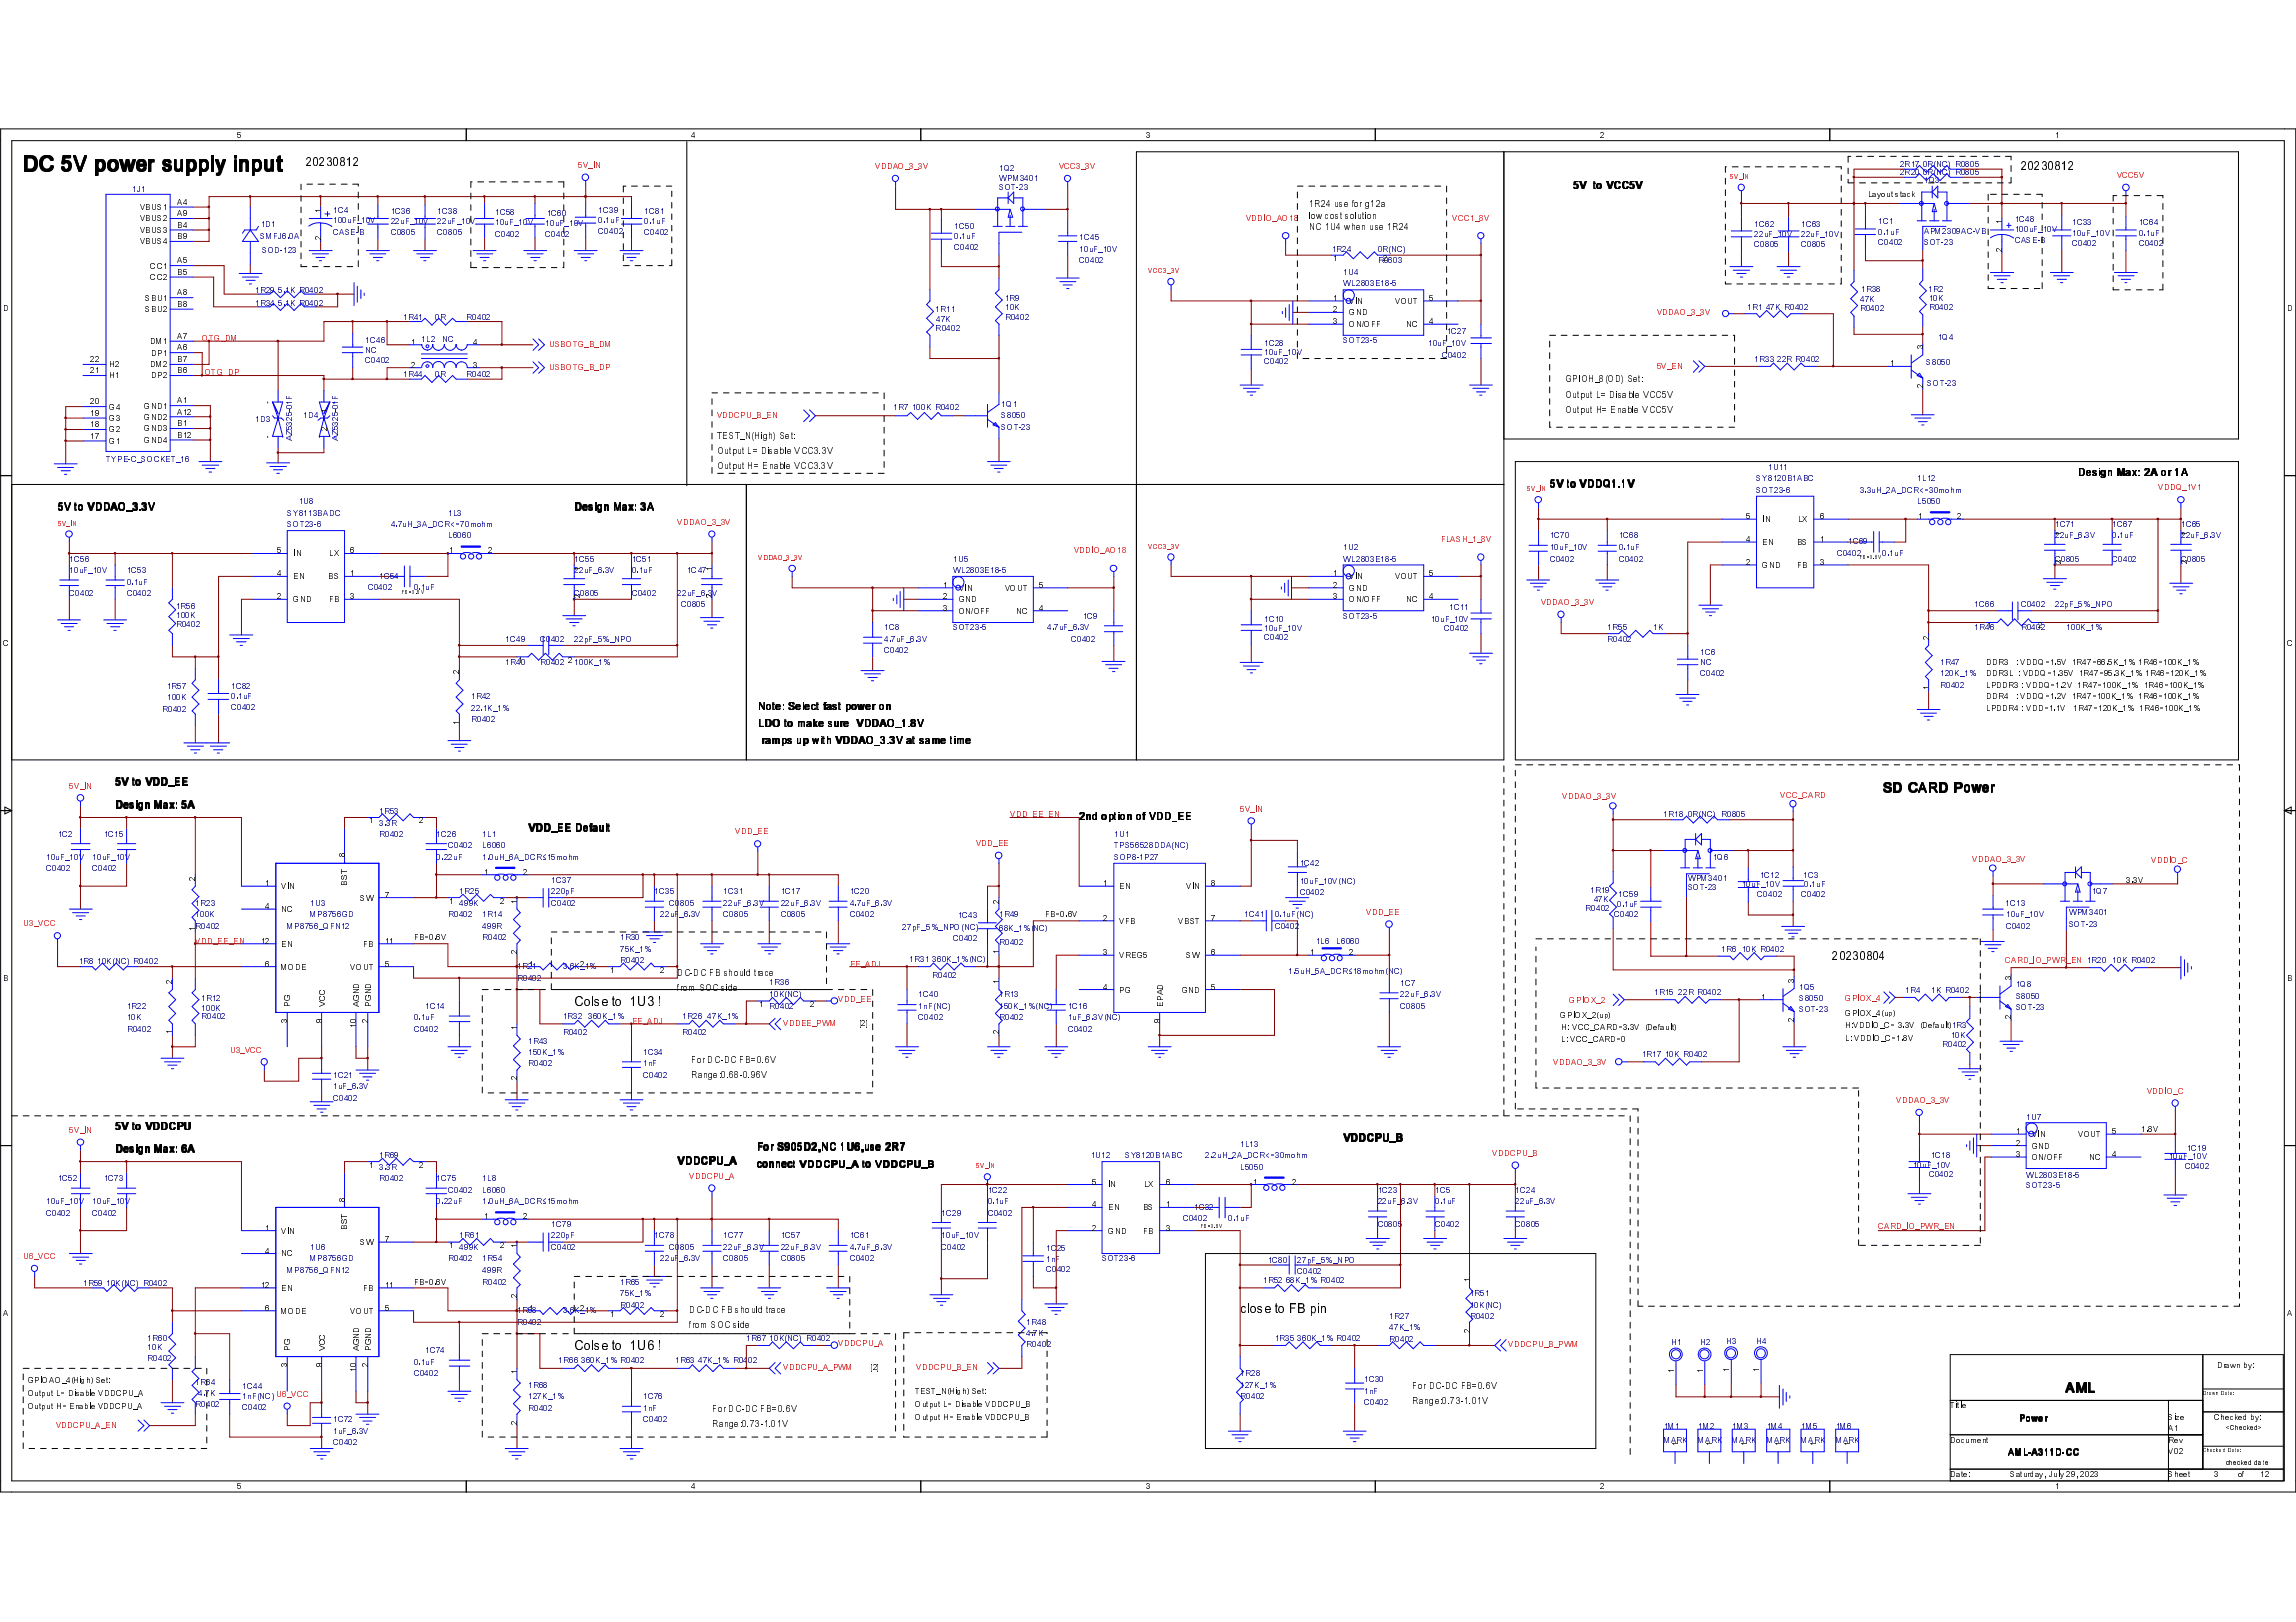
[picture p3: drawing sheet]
<svg xmlns="http://www.w3.org/2000/svg" width="297mm" height="210mm" viewBox="0 0 297 210" stroke-linecap="round" stroke-linejoin="round" font-family="sans-serif">
<defs><g id="words">
<text font-size="2.8" x="3" y="22.2">DC 5V power supply input</text>
<g font-size="1.8">
<text x="243.6" y="102.5">SD CARD Power</text>
<text x="267.2" y="180.3">AML</text>
</g>
<g font-size="1.7">
<text x="74.3" y="130.1">Colse to 1U3 !</text>
<text x="160.4" y="169.9">close to FB pin</text>
<text x="74.3" y="174.7">Colse to 1U6 !</text>
</g>
<g font-size="1.5">
<text x="39.5" y="21.5">20230812</text>
<text x="261.4" y="22">20230812</text>
<text x="237" y="124.2">20230804</text>
</g>
<g font-size="1.4">
<text x="203.6" y="24.4">5V to VCC5V</text>
<text x="7.5" y="66">5V to VDDAO_3.3V</text>
<text x="74.4" y="66">Design Max: 3A</text>
<text x="200.6" y="63">5V to VDDQ1.1V</text>
<text x="268.9" y="61.6">Design Max: 2A or 1A</text>
<text x="98.1" y="91.8">Note: Select fast power on</text>
<text x="98.1" y="94">LDO to make sure VDDAO_1.8V</text>
<text x="15" y="101.6">5V to VDD_EE</text>
<text x="98.6" y="96.2">ramps up with VDDAO_3.3V at same time</text>
<text x="15" y="104.6">Design Max: 5A</text>
<text x="68.4" y="107.6">VDD_EE Default</text>
<text x="139.7" y="106.1">2nd option of VDD_EE</text>
<text x="15" y="146.2">5V to VDDCPU</text>
<text x="15" y="149.1">Design Max: 6A</text>
<text x="98" y="148.8">For S905D2,NC 1U6,use 2R7</text>
<text x="173.9" y="147.7">VDDCPU_B</text>
<text x="87.7" y="150.6">VDDCPU_A</text>
<text x="98" y="151">connect VDDCPU_A to VDDCPU_B</text>
</g>
<g font-size="1.2">
<text x="169.3" y="26.8">1R24 use for g12a</text>
<text x="169.3" y="28.3">low cost solution</text>
<text x="169.3" y="29.8">NC 1U4 when use 1R24</text>
<text x="202.4" y="49.5">GPIOH_8(OD) Set:</text>
<text x="202.4" y="51.5">Output L= Disable VCC5V</text>
<text x="202.4" y="53.4">Output H= Enable VCC5V</text>
<text x="92.7" y="56.8">TEST_N(High) Set:</text>
<text x="92.7" y="58.8">Output L= Disable VCC3.3V</text>
<text x="92.7" y="60.7">Output H= Enable VCC3.3V</text>
<text x="87.6" y="126.3">DC-DC FB should trace</text>
<text x="87.6" y="128.2">from SOC side</text>
<text x="89.4" y="137.6">For DC-DC FB=0.6V</text>
<text x="89.4" y="139.5">Range:0.68-0.96V</text>
<text x="89.2" y="169.9">DC-DC FB should trace</text>
<text x="89.2" y="171.9">from SOC side</text>
<text x="182.7" y="179.7">For DC-DC FB=0.6V</text>
<text x="92.1" y="182.7">For DC-DC FB=0.6V</text>
<text x="92.1" y="184.7">Range:0.73-1.01V</text>
<text x="182.7" y="181.7">Range:0.73-1.01V</text>
<text x="261.2" y="184">Power</text>
<text x="259.8" y="188.3">AML-A311D-CC</text>
</g>
<g font-size="1.1">
<text x="30.6" y="17.8">5</text>
<text x="89.4" y="17.8">4</text>
<text x="148.2" y="17.8">3</text>
<text x="207" y="17.8">2</text>
<text x="265.8" y="17.8">1</text>
<text x="18.1" y="27.2">VBUS1</text>
<text x="18.1" y="28.7">VBUS2</text>
<text x="22.9" y="28">A9</text>
<text x="22.9" y="29.5">B4</text>
<text x="22.9" y="26.5">A4</text>
<text x="41.5" y="27.5">1</text>
<text x="241.6" y="25.4">Layout stack</text>
<text x="259" y="29">1</text>
<text x="18.1" y="30.1">VBUS3</text>
<text x="18.1" y="31.6">VBUS4</text>
<text x="19.5" y="34.8">CC1</text>
<text x="22.9" y="30.9">B9</text>
<text x="22.9" y="34.1">A5</text>
<text x="22.9" y="35.6">B5</text>
<text x="41.5" y="31.1">2</text>
<text x="172.5" y="33.8">1</text>
<text x="179" y="33.8">2</text>
<text x="259" y="32.6">2</text>
<text x=".4" y="40.2">D</text>
<text x="18.8" y="38.9">SBU1</text>
<text x="18.8" y="40.4">SBU2</text>
<text x="19.5" y="36.2">CC2</text>
<text x="22.9" y="38.2">A8</text>
<text x="22.9" y="39.7">B8</text>
<text x="172.5" y="38.9">1</text>
<text x="172.5" y="40.4">2</text>
<text x="172.5" y="42">3</text>
<text x="174.5" y="39.3">VIN</text>
<text x="174.5" y="40.8">GND</text>
<text x="180.5" y="39.3">VOUT</text>
<text x="184.9" y="42">4</text>
<text x="184.9" y="38.9">5</text>
<text x="295.9" y="40.2">D</text>
<text x="11.6" y="46.8">22</text>
<text x="14.1" y="47.5">H2</text>
<text x="19.3" y="44.5">DM1</text>
<text x="19.3" y="47.5">DM2</text>
<text x="19.5" y="46">DP1</text>
<text x="22.9" y="43.9">A7</text>
<text x="22.9" y="45.3">A6</text>
<text x="22.9" y="46.8">B7</text>
<text x="53.2" y="44.6">1</text>
<text x="53.2" y="47.6">2</text>
<text x="61.2" y="44.6">4</text>
<text x="61.2" y="47.6">3</text>
<text x="174.5" y="42.3">ON/OFF</text>
<text x="181.9" y="42.3">NC</text>
<text x="244.5" y="47.4">1</text>
<text x="248.7" y="45.2">3</text>
<text x="11.6" y="53.8">19</text>
<text x="11.6" y="52.3">20</text>
<text x="11.6" y="48.3">21</text>
<text x="14.1" y="53">G4</text>
<text x="14.1" y="49">H1</text>
<text x="18.6" y="52.9">GND1</text>
<text x="19.5" y="49">DP2</text>
<text x="22.9" y="48.3">B6</text>
<text x="22.9" y="52.2">A1</text>
<text x="22.9" y="53.7">A12</text>
<text x="42.3" y="53.4">1-</text>
<text x="248.7" y="50.2">2</text>
<text x="11.6" y="56.8">17</text>
<text x="11.6" y="55.3">18</text>
<text x="14.1" y="57.4">G1</text>
<text x="14.1" y="56">G2</text>
<text x="14.1" y="54.5">G3</text>
<text x="18.6" y="54.3">GND2</text>
<text x="18.6" y="55.8">GND3</text>
<text x="18.6" y="57.3">GND4</text>
<text x="22.9" y="55.2">B1</text>
<text x="22.9" y="56.6">B12</text>
<text x="42.3" y="55.8">25</text>
<text x="35.8" y="71.6">5</text>
<text x="45.3" y="71.6">6</text>
<text x="58.1" y="71.6">1</text>
<text x="63.2" y="71.6">2</text>
<text x="225.9" y="70.1">4</text>
<text x="225.9" y="67.2">5</text>
<text x="228" y="70.5">EN</text>
<text x="228" y="67.6">IN</text>
<text x="232.4" y="70.5">BS</text>
<text x="232.6" y="67.6">LX</text>
<text x="235.4" y="70.1">1</text>
<text x="235.4" y="67.2">6</text>
<text x="248.2" y="67.2">1</text>
<text x="253.2" y="67.2">2</text>
<text x="266.6" y="69.4">1</text>
<text x="282.9" y="69.4">1</text>
<text x="35.8" y="77.6">2</text>
<text x="35.8" y="74.6">4</text>
<text x="37.9" y="77.9">GND</text>
<text x="37.9" y="75">EN</text>
<text x="37.9" y="72">IN</text>
<text x="42.4" y="75">BS</text>
<text x="42.5" y="77.9">FB</text>
<text x="42.5" y="72">LX</text>
<text x="45.3" y="74.6">1</text>
<text x="45.3" y="77.6">3</text>
<text x="75.1" y="73.9">1</text>
<text x="75.1" y="77.4">2</text>
<text x="92.1" y="73.9">1</text>
<text x="92.1" y="77.4">2</text>
<text x="122" y="76.1">1</text>
<text x="122" y="77.6">2</text>
<text x="124" y="76.5">VIN</text>
<text x="124" y="77.9">GND</text>
<text x="130" y="76.5">VOUT</text>
<text x="134.4" y="76.1">5</text>
<text x="172.5" y="74.6">1</text>
<text x="172.5" y="76.1">2</text>
<text x="172.5" y="77.6">3</text>
<text x="174.5" y="75">VIN</text>
<text x="174.5" y="76.5">GND</text>
<text x="174.5" y="77.9">ON/OFF</text>
<text x="180.5" y="75">VOUT</text>
<text x="181.9" y="77.9">NC</text>
<text x="184.9" y="77.6">4</text>
<text x="184.9" y="74.6">5</text>
<text x="225.9" y="73.1">2</text>
<text x="228" y="73.5">GND</text>
<text x="232.5" y="73.5">FB</text>
<text x="235.4" y="73.1">3</text>
<text x="266.6" y="72.9">2</text>
<text x="282.9" y="72.9">2</text>
<text x=".4" y="83.6">C</text>
<text x="122" y="79">3</text>
<text x="124" y="79.4">ON/OFF</text>
<text x="131.4" y="79.4">NC</text>
<text x="134.4" y="79">4</text>
<text x="249.5" y="82.8">2</text>
<text x="257.1" y="81.3">1</text>
<text x="263.6" y="81.3">2</text>
<text x="295.9" y="83.6">C</text>
<text x="59.4" y="87.2">2</text>
<text x="67" y="85.8">1</text>
<text x="73.5" y="85.8">2100K_1%</text>
<text x="249.5" y="89.3">1</text>
<text x="256.9" y="86">DDR3</text>
<text x="256.9" y="89">LPDDR3 : VDDQ=1.2V 1R47=100K_1% 1R46=100K_1%</text>
<text x="256.9" y="87.5">DDR3L : VDDQ=1.35V 1R47=95.3K_1% 1R46=120K_1%</text>
<text x="260.8" y="86">: VDDQ=1.5V 1R47=66.5K_1% 1R46=100K_1%</text>
<text x="59.4" y="93.8">1</text>
<text x="256.9" y="90.5">DDR4</text>
<text x="256.9" y="92">LPDDR4 : VDD=1.1V</text>
<text x="260.8" y="90.5">: VDDQ=1.2V 1R47=100K_1% 1R46=100K_1%</text>
<text x="268.2" y="92">1R47=120K_1% 1R46=100K_1%</text>
<text x="47.7" y="106.6">1</text>
<text x="54.2" y="106.6">2</text>
<text x="25.3" y="114">2</text>
<text x="44.6" y="111">8</text>
<text x="45" y="113.9">S</text>
<text x="45" y="113.2">T</text>
<text x="62.6" y="113.2">1</text>
<text x="67.6" y="113.2">2</text>
<text x="34.3" y="114.7">1</text>
<text x="34.3" y="117.6">4</text>
<text x="36.4" y="115.1">VIN</text>
<text x="36.4" y="118">NC</text>
<text x="45" y="114.6">B</text>
<text x="46.6" y="116.5">SW</text>
<text x="49.8" y="116.2">7</text>
<text x="58.1" y="116.9">1</text>
<text x="64.6" y="116.9">2</text>
<text x="66.9" y="116.9">1</text>
<text x="129.2" y="116.9">2</text>
<text x="135.2" y="118.7">FB=0.6V</text>
<text x="142.7" y="114.7">1</text>
<text x="142.7" y="119.2">2</text>
<text x="144.8" y="115.1">EN</text>
<text x="144.8" y="119.5">VFB</text>
<text x="152.4" y="119.5">VBST</text>
<text x="153.5" y="115.1">VIN</text>
<text x="156.7" y="119.2">7</text>
<text x="156.7" y="114.7">8</text>
<text x="275" y="114.3">3.3V</text>
<text x="25.3" y="120.5">1</text>
<text x="33.7" y="122.1">12</text>
<text x="34.3" y="125.1">6</text>
<text x="36.4" y="125.5">MODE</text>
<text x="36.4" y="122.5">EN</text>
<text x="45.3" y="125.5">VOUT</text>
<text x="46.9" y="122.5">FB</text>
<text x="49.8" y="125.1">5</text>
<text x="49.8" y="122.1">11</text>
<text x="53.5" y="121.7">FB=0.6V</text>
<text x="66.9" y="123.4">2</text>
<text x="68.5" y="125.1">1</text>
<text x="75" y="125.1">2</text>
<text x="78.9" y="125.9">1</text>
<text x="85.4" y="125.9">2</text>
<text x="129.2" y="123.4">1</text>
<text x="142.7" y="123.6">3</text>
<text x="144.8" y="124">VREG5</text>
<text x="153.5" y="124">SW</text>
<text x="156.7" y="123.6">6</text>
<text x="169.5" y="123.6">1</text>
<text x="174.5" y="123.6">2</text>
<text x=".4" y="127">B</text>
<text x="22.3" y="127.3">2</text>
<text x="37.5" y="130.3">P</text>
<text x="37.5" y="129.5">G</text>
<text x="42" y="130.3">V</text>
<text x="42" y="129.5">C</text>
<text x="42" y="128.8">C</text>
<text x="46.4" y="130.3">AP</text>
<text x="46.4" y="129.5">GG</text>
<text x="46.4" y="128.7">NN</text>
<text x="46.4" y="127.9">DD</text>
<text x="98.2" y="130.3">1</text>
<text x="104.7" y="130.3">2</text>
<text x="129.2" y="127.3">1</text>
<text x="142.7" y="128.1">4</text>
<text x="144.8" y="128.4">PG</text>
<text x="150.4" y="130.3">E</text>
<text x="150.4" y="129.5">P</text>
<text x="150.4" y="128.8">A</text>
<text x="150.4" y="128.1">D</text>
<text x="152.9" y="128.4">GND</text>
<text x="156.7" y="128.1">5</text>
<text x="201.8" y="131.8">GPIOX_2(up)</text>
<text x="227.8" y="129.4">1</text>
<text x="232.1" y="127.2">3</text>
<text x="238.7" y="131.5">GPIOX_4(up)</text>
<text x="255.9" y="129.1">1</text>
<text x="260.2" y="131.9">2</text>
<text x="260.2" y="126.9">3</text>
<text x="295.9" y="127">B</text>
<text x="22.3" y="133.9">1</text>
<text x="37.2" y="132.4">3</text>
<text x="41.6" y="132.4">9</text>
<text x="46.1" y="133">1</text>
<text x="46.1" y="132.4">0</text>
<text x="47.6" y="132.4">2</text>
<text x="66.9" y="133.3">1</text>
<text x="111.1" y="132.8">[2]</text>
<text x="129.2" y="133.9">2</text>
<text x="150" y="132.4">9</text>
<text x="202" y="133.3">H: VCC_CARD=3.3V (Default)</text>
<text x="202" y="134.9">L: VCC_CARD=0</text>
<text x="232.1" y="132.2">2</text>
<text x="238.7" y="134.7">L: VDDIO_C=1.8V</text>
<text x="238.7" y="133.1">H:VDDIO_C= 3.3V (Default)1R3</text>
<text x="66.9" y="139.8">2</text>
<text x="260.8" y="146.8">1</text>
<text x="260.8" y="148.3">2</text>
<text x="260.8" y="149.7">3</text>
<text x="262.8" y="147.2">VIN</text>
<text x="262.8" y="148.6">GND</text>
<text x="268.8" y="147.2">VOUT</text>
<text x="273.3" y="149.7">4</text>
<text x="273.3" y="146.8">5</text>
<text x="277" y="146.5">1.8V</text>
<text x="44.6" y="155.5">8</text>
<text x="47.7" y="151.1">1</text>
<text x="54.2" y="151.1">2</text>
<text x="141.3" y="153.3">5</text>
<text x="143.3" y="153.7">IN</text>
<text x="148" y="153.7">LX</text>
<text x="150.8" y="153.3">6</text>
<text x="162" y="153.3">1</text>
<text x="167.1" y="153.3">2</text>
<text x="262.8" y="150.1">ON/OFF</text>
<text x="270.3" y="150.1">NC</text>
<text x="34.3" y="159.3">1</text>
<text x="36.4" y="159.6">VIN</text>
<text x="45" y="159.1">B</text>
<text x="45" y="158.4">S</text>
<text x="45" y="157.7">T</text>
<text x="46.6" y="161.1">SW</text>
<text x="49.8" y="160.7">7</text>
<text x="58.1" y="161.5">1</text>
<text x="62.6" y="157.8">1</text>
<text x="64.6" y="161.5">2</text>
<text x="66.9" y="161.5">1</text>
<text x="67.6" y="157.8">2</text>
<text x="141.3" y="159.3">2</text>
<text x="141.3" y="156.3">4</text>
<text x="143.3" y="159.6">GND</text>
<text x="143.3" y="156.6">EN</text>
<text x="147.8" y="156.6">BS</text>
<text x="147.9" y="159.6">FB</text>
<text x="150.8" y="156.3">1</text>
<text x="150.8" y="159.3">3</text>
<text x="33.7" y="166.7">12</text>
<text x="34.3" y="162.2">4</text>
<text x="36.4" y="162.6">NC</text>
<text x="36.4" y="167">EN</text>
<text x="46.9" y="167">FB</text>
<text x="49.8" y="166.7">11</text>
<text x="53.5" y="166.2">FB=0.6V</text>
<text x="190.1" y="165.9">1</text>
<text x=".4" y="170.3">A</text>
<text x="34.3" y="169.6">6</text>
<text x="36.4" y="170">MODE</text>
<text x="42" y="173.4">C</text>
<text x="45.3" y="170">VOUT</text>
<text x="46.4" y="173.3">NN</text>
<text x="46.4" y="172.5">DD</text>
<text x="49.8" y="169.6">5</text>
<text x="66.9" y="168">2</text>
<text x="68.5" y="169.6">1</text>
<text x="75" y="169.6">2</text>
<text x="78.9" y="170.4">1</text>
<text x="85.4" y="170.4">2</text>
<text x="190.1" y="172.5">2</text>
<text x="295.9" y="170.3">A</text>
<text x="3.6" y="179">GPIOAO_4(High) Set:</text>
<text x="37.2" y="176.9">3</text>
<text x="37.5" y="174.8">P</text>
<text x="37.5" y="174.1">G</text>
<text x="41.6" y="176.9">9</text>
<text x="42" y="174.8">V</text>
<text x="42" y="174.1">C</text>
<text x="46.1" y="177.5">1</text>
<text x="46.1" y="176.9">0</text>
<text x="46.4" y="174.8">AP</text>
<text x="46.4" y="174.1">GG</text>
<text x="47.6" y="176.9">2</text>
<text x="66.9" y="177.8">1</text>
<text x="112.6" y="177.3">[2]</text>
<text x="216.5" y="177.7">1</text>
<text x="220.3" y="177.7">1</text>
<text x="223.7" y="177.5">1</text>
<text x="227.5" y="177.5">1</text>
<text x="286.8" y="177.1">Drawn by:</text>
<text x="3.6" y="180.7">Output L= Disable VDDCPU_A</text>
<text x="3.6" y="182.4">Output H= Enable VDDCPU_A</text>
<text x="66.9" y="184.4">2</text>
<text x="118.4" y="180.3">TEST_N(High) Set:</text>
<text x="118.4" y="182">Output L= Disable VDDCPU_B</text>
<text x="118.4" y="183.7">Output H= Enable VDDCPU_B</text>
<text x="252.3" y="182.2">Title</text>
<text x="280.5" y="185.2">A1</text>
<text x="280.5" y="183.8">Size</text>
<text x="286.5" y="183.8">Checked by:</text>
<text x="217.1" y="187.2">1</text>
<text x="221.5" y="187.2">1</text>
<text x="226" y="187.2">1</text>
<text x="230.4" y="187.2">1</text>
<text x="234.9" y="187.2">1</text>
<text x="239.3" y="187.2">1</text>
<text x="252.3" y="191.2">Date:</text>
<text x="252.3" y="186.7">Document</text>
<text x="260.1" y="191.2">Saturday, July 29, 2023</text>
<text x="280.5" y="188.2">V02</text>
<text x="280.5" y="191.2">Sheet</text>
<text x="280.5" y="186.7">Rev</text>
<text x="286.5" y="191.2">3</text>
<text x="289.5" y="191.2">of</text>
<text x="292.4" y="191.2">12</text>
<text x="30.6" y="192.7">5</text>
<text x="89.4" y="192.7">4</text>
<text x="148.2" y="192.7">3</text>
<text x="207" y="192.7">2</text>
<text x="265.8" y="192.7">1</text>
</g>
<g font-size="1.1" fill="#f00">
<text x="74.8" y="21.8">5V_IN</text>
<text x="113.2" y="21.9">VDDAO_3_3V</text>
<text x="136.9" y="21.9">VCC3_3V</text>
<text x="273.9" y="23.1">VCC5V</text>
<text x="161.2" y="28.6">VDDIO_AO18</text>
<text x="187.9" y="28.6">VCC1_8V</text>
<text x="214.3" y="40.7">VDDAO_3_3V</text>
<text x="26.2" y="44.2">OTG_DM</text>
<text x="71" y="44.9">USBOTG_B_DM</text>
<text x="71" y="47.9">USBOTG_B_DP</text>
<text x="214.3" y="47.7">5V_EN</text>
<text x="26.5" y="48.5">OTG_DP</text>
<text x="92.7" y="54.1">VDDCPU_B_EN</text>
<text x="279.2" y="63.5">VDDQ_1V1</text>
<text x="87.6" y="67.9">VDDAO_3_3V</text>
<text x="138.9" y="71.6">VDDIO_AO18</text>
<text x="186.4" y="70.1">FLASH_1_8V</text>
<text x="199.3" y="78.3">VDDAO_3_3V</text>
<text x="9" y="102.1">5V_IN</text>
<text x="95.1" y="108">VDD_EE</text>
<text x="130.7" y="105.8">VDD_EE_EN</text>
<text x="160.4" y="105">5V_IN</text>
<text x="202.1" y="103.4">VDDAO_3_3V</text>
<text x="230.3" y="103.3">VCC_CARD</text>
<text x="126.2" y="109.5">VDD_EE</text>
<text x="255.1" y="111.6">VDDAO_3_3V</text>
<text x="278.3" y="111.7">VDDIO_C</text>
<text x="3" y="119.9">U3_VCC</text>
<text x="176.7" y="118.4">VDD_EE</text>
<text x="25.3" y="122.1">VDD_EE_EN</text>
<text x="109.9" y="125.1">EE_ADJ</text>
<text x="259.4" y="124.6">CARD_IO_PWR_EN 1R20 10K R0402</text>
<text x="108.5" y="129.7">VDD_EE</text>
<text x="203" y="129.8">GPIOX_2</text>
<text x="238.7" y="129.5">GPIOX_4</text>
<text x="29.7" y="136.2">U3_VCC</text>
<text x="81.7" y="132.5">EE_ADJ</text>
<text x="101.3" y="132.8">VDDEE_PWM</text>
<text x="201" y="137.8">VDDAO_3_3V</text>
<text x="245.3" y="142.7">VDDAO_3_3V</text>
<text x="277.7" y="141.6">VDDIO_C</text>
<text x="9" y="146.6">5V_IN</text>
<text x="193.1" y="149.6">VDDCPU_B</text>
<text x="89.2" y="152.6">VDDCPU_A</text>
<text x="243" y="159.1">CARD_IO_PWR_EN</text>
<text x="3" y="162.9">U6_VCC</text>
<text x="101.3" y="177.3">VDDCPU_A_PWM</text>
<text x="108.5" y="174.2">VDDCPU_A</text>
<text x="118.5" y="177.3">VDDCPU_B_EN</text>
<text x="195.2" y="174.4">VDDCPU_B_PWM</text>
<text x="7.2" y="184.8">VDDCPU_A_EN</text>
<text x="35.7" y="180.8">U6_VCC</text>
</g>
<g font-size="1.1" fill="#000080">
<text x="129.2" y="22.2">1Q2</text>
<text x="129.2" y="23.4">WPM3401</text>
<text x="245.8" y="21.6">2R17 0R(NC) R0805</text>
<text x="245.8" y="22.6">2R20 0R(NC) R0805</text>
<text x="248.9" y="23.7">1Q3</text>
<text x="17.1" y="24.8">1J1</text>
<text x="33.7" y="29.3">1D1</text>
<text x="43.1" y="27.6">1C4</text>
<text x="43.1" y="28.9">100uF_10V</text>
<text x="50.5" y="27.7">1C36</text>
<text x="50.5" y="29">22uF_10V</text>
<text x="56.6" y="27.7">1C38</text>
<text x="56.6" y="29">22uF_10V</text>
<text x="64" y="27.9">1C58</text>
<text x="64" y="29.2">10uF_10V</text>
<text x="70.6" y="29.3">10uF_10V</text>
<text x="70.7" y="28">1C60</text>
<text x="77.4" y="27.6">1C39</text>
<text x="77.4" y="28.9">0.1uF</text>
<text x="83.4" y="27.7">1C81</text>
<text x="83.4" y="29">0.1uF</text>
<text x="123.4" y="29.6">1C50</text>
<text x="129.2" y="24.6">SOT-23</text>
<text x="226.9" y="29.3">1C62</text>
<text x="233" y="29.3">1C63</text>
<text x="243" y="29">1C1</text>
<text x="260.6" y="28.7">1C48</text>
<text x="268.1" y="29.2">1C33</text>
<text x="276.7" y="29.2">1C64</text>
<text x="33.7" y="30.9">SMFJ6.0A</text>
<text x="33.9" y="32.7">SOD-123</text>
<text x="43.1" y="30.4">CASE-B</text>
<text x="50.5" y="30.4">C0805</text>
<text x="56.6" y="30.4">C0805</text>
<text x="64" y="30.6">C0402</text>
<text x="70.6" y="30.6">C0402</text>
<text x="77.4" y="30.2">C0402</text>
<text x="83.4" y="30.4">C0402</text>
<text x="123.4" y="30.9">0.1uF</text>
<text x="123.4" y="32.3">C0402</text>
<text x="139.6" y="31.1">1C45</text>
<text x="139.6" y="34.1">C0402</text>
<text x="139.6" y="32.6">10uF_10V</text>
<text x="172.3" y="32.6">1R24</text>
<text x="173.8" y="35.6">1U4</text>
<text x="178.2" y="34.1">R0603</text>
<text x="178.2" y="32.6">0R(NC)</text>
<text x="226.9" y="30.6">22uF_10V</text>
<text x="226.9" y="32">C0805</text>
<text x="233" y="30.6">22uF_10V</text>
<text x="233" y="32">C0805</text>
<text x="243" y="30.4">0.1uF</text>
<text x="243" y="31.7">C0402</text>
<text x="248.9" y="31.7">SOT-23</text>
<text x="248.9" y="30.2">APM2309AC-VB</text>
<text x="260.6" y="30.1">100uF_10V</text>
<text x="260.6" y="31.4">CASE-B</text>
<text x="268.1" y="31.8">C0402</text>
<text x="268.1" y="30.5">10uF_10V</text>
<text x="276.7" y="30.5">0.1uF</text>
<text x="276.7" y="31.8">C0402</text>
<text x="33" y="39.5">1R34 5.1K R0402</text>
<text x="33" y="37.9">1R29 5.1K R0402</text>
<text x="52.2" y="41.4">1R41</text>
<text x="56.3" y="41.4">0R</text>
<text x="60.3" y="41.4">R0402</text>
<text x="121" y="40.4">1R11</text>
<text x="121.1" y="41.6">47K</text>
<text x="130" y="38.9">1R9</text>
<text x="130" y="41.4">R0402</text>
<text x="130" y="40.2">10K</text>
<text x="173.8" y="37">WL2803E18-5</text>
<text x="226.1" y="40.2">1R1</text>
<text x="228.4" y="40.2">47K R0402</text>
<text x="240.6" y="40.3">R0402</text>
<text x="240.6" y="39.1">47K</text>
<text x="240.7" y="37.8">1R38</text>
<text x="249.5" y="37.8">1R2</text>
<text x="249.5" y="38.9">10K</text>
<text x="249.5" y="40.2">R0402</text>
<text x="47.2" y="44.3">1C46</text>
<text x="47.2" y="45.7">NC</text>
<text x="47.2" y="47">C0402</text>
<text x="54.5" y="44.3">1L2</text>
<text x="57.2" y="44.3">NC</text>
<text x="121" y="42.8">R0402</text>
<text x="163.5" y="44.8">1C28</text>
<text x="163.5" y="46">10uF_10V</text>
<text x="163.5" y="47.2">C0402</text>
<text x="173.8" y="44.4">SOT23-5</text>
<text x="184.7" y="44.8">10uF_10V</text>
<text x="186.5" y="46.3">C0402</text>
<text x="187.2" y="43.3">1C27</text>
<text x="226.9" y="46.9">1R33</text>
<text x="229.9" y="46.9">22R R0402</text>
<text x="249.2" y="47.3">S8050</text>
<text x="250.7" y="44">1Q4</text>
<text x="37.8" y="53.9">51D4</text>
<text x="37.8" y="53.3">-</text>
<text x="37.8" y="53">0</text>
<text x="37.8" y="52.4">1</text>
<text x="37.8" y="51.8">F</text>
<text x="43.7" y="53.9">5</text>
<text x="43.7" y="53">0</text>
<text x="43.7" y="52.4">1</text>
<text x="43.7" y="51.8">F</text>
<text x="52.2" y="48.8">1R44</text>
<text x="56.3" y="48.8">0R</text>
<text x="60.3" y="48.8">R0402</text>
<text x="115.6" y="53.1">1R7</text>
<text x="117.9" y="53.1">100K R0402</text>
<text x="129.5" y="52.6">1Q1</text>
<text x="249.3" y="50">SOT-23</text>
<text x="13.8" y="59.8">TYPE-C_SOCKET_16</text>
<text x="33" y="54.6">1D3</text>
<text x="37.8" y="57.1">A</text>
<text x="37.8" y="56.3">Z</text>
<text x="37.8" y="55.7">5</text>
<text x="37.8" y="55.1">3</text>
<text x="37.8" y="54.5">2</text>
<text x="43.7" y="57.1">A</text>
<text x="43.7" y="56.3">Z</text>
<text x="43.7" y="55.1">3</text>
<text x="43.7" y="54.5">2</text>
<text x="129.5" y="55.6">SOT-23</text>
<text x="129.5" y="54.1">S8050</text>
<text x="38.6" y="65.2">1U8</text>
<text x="227.2" y="63.8">SOT23-6</text>
<text x="227.2" y="62.3">SY8120B1ABC</text>
<text x="228.7" y="60.8">1U11</text>
<text x="240.6" y="63.8">3.3uH_2A_DCR&lt;=30mohm</text>
<text x="248" y="62.3">1L12</text>
<text x="248" y="65.2">L5050</text>
<text x="37.2" y="68.2">SOT23-6</text>
<text x="37.2" y="66.7">SY8113BADC</text>
<text x="50.5" y="68.2">4.7uH_3A_DCR&lt;=70mohm</text>
<text x="58" y="66.7">1L3</text>
<text x="58" y="69.7">L6060</text>
<text x="173.8" y="71.2">1U2</text>
<text x="200.5" y="69.7">1C70</text>
<text x="200.5" y="71.2">10uF_10V</text>
<text x="209.4" y="69.7">1C68</text>
<text x="209.4" y="71.2">0.1uF</text>
<text x="237.6" y="72">C0402</text>
<text x="239.1" y="70.4">1C69</text>
<text x="243.5" y="72">0.1uF</text>
<text x="265.9" y="68.2">1C71</text>
<text x="265.9" y="69.7">22uF_6.3V</text>
<text x="273.3" y="68.2">1C67</text>
<text x="273.3" y="69.7">0.1uF</text>
<text x="282.1" y="68.2">1C65</text>
<text x="282.1" y="69.7">22uF_6.3V</text>
<text x="9" y="72.7">1C56</text>
<text x="9" y="77.1">C0402</text>
<text x="9" y="74.1">10uF_10V</text>
<text x="16.4" y="74.1">1C53</text>
<text x="16.4" y="77.1">C0402</text>
<text x="16.4" y="75.6">0.1uF</text>
<text x="47.6" y="76.4">C0402</text>
<text x="49" y="74.9">1C54</text>
<text x="53.5" y="76.4">0.1uF</text>
<text x="74.3" y="72.7">1C55</text>
<text x="74.3" y="77.1">C0805</text>
<text x="74.3" y="74.1">22uF_6.3V</text>
<text x="81.7" y="72.7">1C51</text>
<text x="81.7" y="77.1">C0402</text>
<text x="81.7" y="74.1">0.1uF</text>
<text x="87.6" y="77.1">22uF_6.3V</text>
<text x="88.9" y="74.1">1C47</text>
<text x="123.3" y="72.7">1U5</text>
<text x="123.3" y="74.1">WL2803E18-5</text>
<text x="173.8" y="72.7">WL2803E18-5</text>
<text x="200.5" y="72.7">C0402</text>
<text x="209.4" y="72.7">C0402</text>
<text x="265.9" y="72.7">C0805</text>
<text x="273.3" y="72.7">C0402</text>
<text x="282.1" y="72.7">C0805</text>
<text x="22.7" y="78.8">1R56</text>
<text x="22.7" y="81.1">R0402</text>
<text x="22.8" y="79.9">100K</text>
<text x="65.4" y="83.1">1C49</text>
<text x="69.8" y="83.1">C0402</text>
<text x="74.3" y="83.1">22pF_5%_NPO</text>
<text x="88.1" y="78.6">C0805</text>
<text x="114.4" y="81.6">1C8</text>
<text x="114.4" y="83.1">4.7uF_6.3V</text>
<text x="123.3" y="81.6">SOT23-5</text>
<text x="135.5" y="81.6">4.7uF_6.3V</text>
<text x="138.6" y="83.1">C0402</text>
<text x="140.1" y="80.1">1C9</text>
<text x="163.5" y="80.4">1C10</text>
<text x="163.5" y="81.6">10uF_10V</text>
<text x="163.5" y="82.8">C0402</text>
<text x="173.8" y="80.1">SOT23-5</text>
<text x="185.1" y="80.4">10uF_10V</text>
<text x="186.9" y="81.6">C0402</text>
<text x="187.4" y="78.9">1C11</text>
<text x="207.9" y="81.6">1R55</text>
<text x="207.9" y="83.1">R0402</text>
<text x="213.9" y="81.6">1K</text>
<text x="255.4" y="78.6">1C66</text>
<text x="255.4" y="81.6">1R46</text>
<text x="261.4" y="78.6">C0402</text>
<text x="261.4" y="81.6">R0402</text>
<text x="265.9" y="78.6">22pF_5%_NPO</text>
<text x="267.3" y="81.6">100K_1%</text>
<text x="21.5" y="89.2">1R57</text>
<text x="29.9" y="89.2">1C82</text>
<text x="65.4" y="86">1R40</text>
<text x="69.8" y="86">R0402</text>
<text x="114.4" y="84.5">C0402</text>
<text x="220" y="84.7">1C6</text>
<text x="220" y="86.1">NC</text>
<text x="220" y="87.4">C0402</text>
<text x="251" y="86">1R47</text>
<text x="251" y="89">R0402</text>
<text x="251" y="87.5">120K_1%</text>
<text x="21" y="92.1">R0402</text>
<text x="21.6" y="90.6">100K</text>
<text x="29.9" y="90.5">0.1uF</text>
<text x="29.9" y="91.9">C0402</text>
<text x="60.9" y="90.5">1R42</text>
<text x="60.9" y="93.4">R0402</text>
<text x="60.9" y="92">22.1K_1%</text>
<text x="49" y="105.3">1R53</text>
<text x="49" y="106.8">3.3R</text>
<text x="215.2" y="105.8">1R18 0R(NC) R0805</text>
<text x="6" y="112.7">C0402</text>
<text x="6" y="111.3">10uF_10V</text>
<text x="7.4" y="108.3">1C2</text>
<text x="11.9" y="112.7">C0402</text>
<text x="11.9" y="111.3">10uF_10V</text>
<text x="13.4" y="108.3">1C15</text>
<text x="49" y="108.3">R0402</text>
<text x="56.5" y="108.3">1C26</text>
<text x="56.5" y="111.3">0.22uF</text>
<text x="58" y="109.8">C0402</text>
<text x="62.4" y="108.3">1L1</text>
<text x="62.4" y="109.8">L6060</text>
<text x="62.4" y="111.3">1.0uH_6A_DCR≤15mohm</text>
<text x="144.1" y="108.3">1U1</text>
<text x="144.1" y="111.3">SOP8-1P27</text>
<text x="144.1" y="109.8">TPS56528DDA(NC)</text>
<text x="168.1" y="112">1C42</text>
<text x="218.4" y="114">WPM3401</text>
<text x="221.6" y="111.3">1Q6</text>
<text x="227.7" y="113.7">1C12</text>
<text x="233.3" y="113.7">1C3</text>
<text x="25.3" y="117.2">1R23</text>
<text x="25.3" y="118.7">100K</text>
<text x="40.1" y="117.2">1U3</text>
<text x="40.1" y="118.7">MP8756GD</text>
<text x="58" y="118.7">R0402</text>
<text x="59.4" y="115.7">1R25</text>
<text x="59.4" y="117.2">499K</text>
<text x="62.4" y="118.7">1R14</text>
<text x="71.3" y="114.3">1C37</text>
<text x="71.3" y="117.2">C0402</text>
<text x="71.3" y="115.7">220pF</text>
<text x="84.7" y="115.7">1C35</text>
<text x="85.4" y="118.7">22uF_6.3V</text>
<text x="86.6" y="117.2">C0805</text>
<text x="93.6" y="115.7">1C31</text>
<text x="93.6" y="118.7">C0805</text>
<text x="93.6" y="117.2">22uF_6.3V</text>
<text x="101" y="115.7">1C17</text>
<text x="101" y="118.7">C0805</text>
<text x="101" y="117.2">22uF_6.3V</text>
<text x="109.9" y="115.7">1C20</text>
<text x="109.9" y="118.7">C0402</text>
<text x="109.9" y="117.2">4.7uF_6.3V</text>
<text x="123.9" y="118.8">1C43</text>
<text x="129.2" y="118.7">1R49</text>
<text x="161" y="118.7">1C41</text>
<text x="164.9" y="118.7">0.1uF(NC)</text>
<text x="168.1" y="115.9">C0402</text>
<text x="168.1" y="114.4">10uF_10V(NC)</text>
<text x="205.1" y="117.9">R0402</text>
<text x="205.7" y="115.6">1R19</text>
<text x="206.2" y="116.8">47K</text>
<text x="208.8" y="118.7">C0402</text>
<text x="209.2" y="117.4">0.1uF</text>
<text x="209.4" y="116">1C59</text>
<text x="218.4" y="115.1">SOT-23</text>
<text x="225.3" y="114.9">10uF_10V</text>
<text x="227.4" y="116">C0402</text>
<text x="233" y="116">C0402</text>
<text x="233.4" y="114.9">0.1uF</text>
<text x="259.4" y="117.3">1C13</text>
<text x="259.5" y="118.7">10uF_10V</text>
<text x="267.6" y="119.9">SOT-23</text>
<text x="267.6" y="118.4">WPM3401</text>
<text x="270.6" y="115.7">1Q7</text>
<text x="10.2" y="124.8">1R8</text>
<text x="12.5" y="124.8">10K(NC) R0402</text>
<text x="25.3" y="120.2">R0402</text>
<text x="37.2" y="120.2">MP8756_QFN12</text>
<text x="62.4" y="121.7">R0402</text>
<text x="62.4" y="120.2">499R</text>
<text x="66.9" y="125.4">1R21</text>
<text x="72.8" y="125.4">3.6K_1%</text>
<text x="80.2" y="121.7">1R30</text>
<text x="80.2" y="124.6">R0402</text>
<text x="80.2" y="123.1">75K_1%</text>
<text x="116.8" y="120.4">27pF_5%_NPO(NC)</text>
<text x="117.6" y="124.5">1R31</text>
<text x="120.6" y="124.5">360K_1%(NC)</text>
<text x="123.3" y="121.8">C0402</text>
<text x="129.2" y="122.3">R0402</text>
<text x="129.2" y="120.5">68K_1%(NC)</text>
<text x="164.9" y="120.2">C0402</text>
<text x="166.7" y="126">1.5uH_5A_DCR≤18mohm(NC)</text>
<text x="170.2" y="122.1">1L6</text>
<text x="172.9" y="122.1">L6060</text>
<text x="222.6" y="123.1">1R6 10K R0402</text>
<text x="259.5" y="120.2">C0402</text>
<text x="16.4" y="130.6">1R22</text>
<text x="26" y="129.5">1R12</text>
<text x="26" y="130.9">100K</text>
<text x="26" y="131.9">R0402</text>
<text x="55" y="130.6">1C14</text>
<text x="66.9" y="126.9">R0402</text>
<text x="72.8" y="131.9">1R32</text>
<text x="76.1" y="131.9">360K_1%</text>
<text x="88.3" y="131.9">1R26</text>
<text x="91.5" y="131.9">47K_1%</text>
<text x="99.5" y="127.5">1R36</text>
<text x="99.5" y="130.6">R0402</text>
<text x="99.5" y="129.1">10K(NC)</text>
<text x="118.8" y="129.1">1C40</text>
<text x="118.8" y="130.6">1nF(NC)</text>
<text x="120.6" y="126.6">R0402</text>
<text x="129.2" y="129.1">1R13</text>
<text x="129.2" y="130.6">150K_1%(NC)</text>
<text x="138.1" y="130.6">1C16</text>
<text x="181.2" y="127.6">1C7</text>
<text x="181.2" y="130.6">C0805</text>
<text x="181.2" y="129.1">22uF_6.3V</text>
<text x="214" y="128.8">1R15 22R R0402</text>
<text x="232.7" y="128.1">1Q5</text>
<text x="232.7" y="131">SOT-23</text>
<text x="232.7" y="129.5">S8050</text>
<text x="246.5" y="128.5">1R4</text>
<text x="249.8" y="128.5">1K R0402</text>
<text x="260.8" y="127.8">1Q8</text>
<text x="260.8" y="130.7">SOT-23</text>
<text x="260.8" y="129.2">S8050</text>
<text x="16.4" y="133.6">R0402</text>
<text x="16.4" y="132">10K</text>
<text x="53.5" y="133.6">C0402</text>
<text x="53.5" y="132">0.1uF</text>
<text x="68.3" y="135">1R43</text>
<text x="68.3" y="136.5">150K_1%</text>
<text x="72.8" y="134">R0402</text>
<text x="83.2" y="136.5">1C34</text>
<text x="88.3" y="134">R0402</text>
<text x="118.8" y="132">C0402</text>
<text x="129.2" y="132">R0402</text>
<text x="138.1" y="133.6">C0402</text>
<text x="138.1" y="132">1uF_6.3V(NC)</text>
<text x="212.4" y="136.8">1R17 10K R0402</text>
<text x="251.3" y="135.5">R0402</text>
<text x="252.3" y="134.3">10K</text>
<text x="43.1" y="139.5">1C21</text>
<text x="43.1" y="142.5">C0402</text>
<text x="43.1" y="141">1uF_6.3V</text>
<text x="68.3" y="138">R0402</text>
<text x="83.2" y="139.5">C0402</text>
<text x="83.2" y="138">1nF</text>
<text x="49" y="149.9">1R69</text>
<text x="141.1" y="149.9">1U12</text>
<text x="145.5" y="149.9">SY8120B1ABC</text>
<text x="156" y="149.9">2.2uH_2A_DCR&lt;=30mohm</text>
<text x="160.4" y="148.4">1L13</text>
<text x="249.8" y="149.9">1C18</text>
<text x="262.1" y="145">1U7</text>
<text x="282.9" y="148.9">1C19</text>
<text x="6" y="155.8">10uF_10V</text>
<text x="7.4" y="152.9">1C52</text>
<text x="11.9" y="155.8">10uF_10V</text>
<text x="13.4" y="152.9">1C73</text>
<text x="49" y="152.9">R0402</text>
<text x="49" y="151.4">3.3R</text>
<text x="56.5" y="152.9">1C75</text>
<text x="56.5" y="155.8">0.22uF</text>
<text x="58" y="154.3">C0402</text>
<text x="62.4" y="152.9">1L8</text>
<text x="62.4" y="154.3">L6060</text>
<text x="62.4" y="155.8">1.0uH_6A_DCR≤15mohm</text>
<text x="127.8" y="154.3">1C22</text>
<text x="127.8" y="155.8">0.1uF</text>
<text x="160.4" y="151.4">L5050</text>
<text x="178.2" y="154.3">1C23</text>
<text x="178.2" y="155.8">22uF_6.3V</text>
<text x="185.6" y="154.3">1C5</text>
<text x="185.6" y="155.8">0.1uF</text>
<text x="196" y="154.3">1C24</text>
<text x="196" y="155.8">22uF_6.3V</text>
<text x="247.4" y="151.1">10uF_10V</text>
<text x="249.5" y="152.3">C0402</text>
<text x="262.1" y="153.8">SOT23-5</text>
<text x="262.1" y="152.4">WL2803E18-5</text>
<text x="280.6" y="150">10uF_10V</text>
<text x="282.6" y="151.3">C0402</text>
<text x="6" y="157.3">C0402</text>
<text x="11.9" y="157.3">C0402</text>
<text x="40.1" y="161.8">1U6</text>
<text x="59.4" y="160.3">1R61</text>
<text x="59.4" y="161.8">499K</text>
<text x="71.3" y="158.8">1C79</text>
<text x="71.3" y="161.8">C0402</text>
<text x="71.3" y="160.3">220pF</text>
<text x="84.7" y="160.3">1C78</text>
<text x="86.6" y="161.8">C0805</text>
<text x="93.6" y="160.3">1C77</text>
<text x="93.6" y="161.8">22uF_6.3V</text>
<text x="101" y="160.3">1C57</text>
<text x="101" y="161.8">22uF_6.3V</text>
<text x="109.9" y="160.3">1C61</text>
<text x="109.9" y="161.8">4.7uF_6.3V</text>
<text x="121.8" y="157.3">1C29</text>
<text x="121.8" y="161.8">C0402</text>
<text x="121.8" y="160.3">10uF_10V</text>
<text x="127.8" y="157.3">C0402</text>
<text x="135.3" y="161.9">1C25</text>
<text x="153" y="158.1">C0402</text>
<text x="154.5" y="156.6">1C32</text>
<text x="158.9" y="158.1">0.1uF</text>
<text x="178.2" y="158.8">C0805</text>
<text x="185.6" y="158.8">C0402</text>
<text x="196" y="158.8">C0805</text>
<text x="10.7" y="166.4">1R59</text>
<text x="13.7" y="166.4">10K(NC) R0402</text>
<text x="37.2" y="164.7">MP8756_QFN12</text>
<text x="40.1" y="163.2">MP8756GD</text>
<text x="58" y="163.2">R0402</text>
<text x="62.4" y="163.2">1R54</text>
<text x="62.4" y="166.2">R0402</text>
<text x="62.4" y="164.7">499R</text>
<text x="80.2" y="166.2">1R65</text>
<text x="80.2" y="167.7">75K_1%</text>
<text x="85.4" y="163.2">22uF_6.3V</text>
<text x="93.6" y="163.2">C0805</text>
<text x="101" y="163.2">C0805</text>
<text x="109.9" y="163.2">C0402</text>
<text x="135.3" y="163.3">1nF</text>
<text x="135.3" y="164.6">C0402</text>
<text x="142.6" y="163.2">SOT23-6</text>
<text x="163.4" y="166.1">1R52</text>
<text x="164" y="163.4">1C80</text>
<text x="166.3" y="166.1">68K_1% R0402</text>
<text x="167.8" y="164.9">C0402</text>
<text x="167.8" y="163.4">27pF_5%_NPO</text>
<text x="190.1" y="167.7">1R51</text>
<text x="19" y="173.5">1R60</text>
<text x="66.9" y="170">1R58</text>
<text x="66.9" y="171.4">R0402</text>
<text x="72.8" y="170">3.6K_1%</text>
<text x="80.2" y="169.2">R0402</text>
<text x="96.6" y="173.5">1R67</text>
<text x="99.5" y="173.5">10K(NC) R0402</text>
<text x="132.8" y="171.4">1R48</text>
<text x="132.8" y="172.9">4.7K</text>
<text x="164.9" y="173.5">1R35</text>
<text x="167.8" y="173.5">360K_1% R0402</text>
<text x="179.7" y="170.7">1R27</text>
<text x="179.7" y="173.7">R0402</text>
<text x="179.7" y="172.2">47K_1%</text>
<text x="190.1" y="170.7">R0402</text>
<text x="190.1" y="169.2">10K(NC)</text>
<text x="223.3" y="173.9">H3</text>
<text x="227.2" y="173.9">H4</text>
<text x="19" y="176.2">R0402</text>
<text x="19" y="174.7">10K</text>
<text x="25.3" y="179.3">1R64</text>
<text x="31.4" y="179.7">1C44</text>
<text x="53.5" y="178.1">C0402</text>
<text x="53.5" y="176.6">0.1uF</text>
<text x="55" y="175.1">1C74</text>
<text x="68.3" y="179.6">1R68</text>
<text x="72.2" y="176.4">1R66</text>
<text x="75.2" y="176.4">360K_1% R0402</text>
<text x="87.3" y="176.4">1R63</text>
<text x="90.3" y="176.4">47K_1% R0402</text>
<text x="132.8" y="174.4">R0402</text>
<text x="160.4" y="178.1">1R28</text>
<text x="160.4" y="179.6">127K_1%</text>
<text x="176.4" y="178.9">1C30</text>
<text x="216.2" y="174.1">H1</text>
<text x="219.9" y="174.1">H2</text>
<text x="25.3" y="182.1">R0402</text>
<text x="25.6" y="180.6">4.7K</text>
<text x="31.4" y="181.1">1nF(NC)</text>
<text x="31.4" y="182.4">C0402</text>
<text x="43.1" y="184">1C72</text>
<text x="43.1" y="185.5">1uF_6.3V</text>
<text x="68.3" y="182.5">R0402</text>
<text x="68.3" y="181.1">127K_1%</text>
<text x="83.2" y="181.1">1C76</text>
<text x="83.2" y="184">C0402</text>
<text x="83.2" y="182.5">1nF</text>
<text x="160.4" y="181.1">R0402</text>
<text x="176.4" y="181.8">C0402</text>
<text x="176.4" y="180.3">1nF</text>
<text x="215.2" y="185">1M1</text>
<text x="219.7" y="185">1M2</text>
<text x="224.1" y="185">1M3</text>
<text x="228.6" y="185">1M4</text>
<text x="233" y="185">1M5</text>
<text x="237.5" y="185">1M6</text>
<text x="43.1" y="187">C0402</text>
<text x="215.2" y="186.7">MARK</text>
<text x="219.7" y="186.7">MARK</text>
<text x="224.1" y="186.7">MARK</text>
<text x="228.6" y="186.7">MARK</text>
<text x="233" y="186.7">MARK</text>
<text x="237.5" y="186.7">MARK</text>
</g>
<g font-size=".9" fill="#f00">
<text x="223.8" y="23.2">5V_IN</text>
<text x="148.5" y="35.4">VCC3_3V</text>
<text x="197.5" y="63.6">5V_IN</text>
<text x="7.4" y="68.1">5V_IN</text>
<text x="148.5" y="71">VCC3_3V</text>
<text x="98" y="72.5">VDDAO_3_3V</text>
<text x="126.2" y="151.2">5V_IN</text>
</g>
<g font-size=".9">
<text x="287.9" y="185.1">&lt;Checked&gt;</text>
<text x="287.9" y="189.5">checked date</text>
</g>
<g font-size=".7">
<text x="52" y="76.8">FB=0.6V</text>
<text x="240.6" y="72.3">FB=0.6V</text>
<text x="155.4" y="158.9">FB=0.6V</text>
<text x="285" y="180.5">Drawn Date:</text>
<text x="285" y="187.9">Checked Date:</text>
</g>
</g></defs>
<g fill="none" stroke="#800000" stroke-width=".13">
<path d="M25 26.8h2M25 28.3h2M25 29.8h2M25 34.4h4v3.7h4.4M25 35.9h2.6v3.8h5.8M32.4 25.4h.1M32.4 25.4v1.4M32.4 34.2v1.2M40.9 38.1h4.9M41.5 25.4v1.4M41.5 31.2v1.2M43.7 38.1v1.6h-2.8"/>
<path d="M48.9 25.4v1.1M48.9 30.9v1.5M55 25.4v1.1M55 30.9v1.5M62.7 25.4v.9M62.7 30.8v1.6M69.2 25.4v.9M69.2 30.8v1.6M75.8 25.4h.1M75.8 24v2.3M75.8 30.8v1.6M81.7 26.5v-1.1h-54.7v5.8h-2"/>
<path d="M81.7 30.9v1.5M115.9 24.1v3h10.3M120.3 27.1v10.4M121.8 27.1v1.3M121.8 32.9v1.6h7.4M129.2 33v3M135.2 27.1h2.9M138.1 24.1v4.5M138.1 33v3M151.5 37.5v1.4h17.8M161.9 38.9v4.5M166.3 31.5v1.5h6"/>
<path d="M179.7 33h11.9M188.6 38.9h3M191.6 31.5v10.5M225.3 26.3h20.5M225.3 25.3v2.8M225.3 32.6v1.9M231.4 26.3v1.8M231.4 32.6v1.9M239.9 26.3h.1M239.9 22.9h6.5M241.3 26.3v1.6M241.3 32.3v1.4h7.4"/>
<path d="M246.4 21.9h-6.5v13.1M248.7 32.3v2.5M253.8 21.9h5.2v6.4M253.8 22.9h5.2M254.7 26.3h20.3M259 26.3h.1M259 32.7v2.6M266.7 26.3v1.6M266.7 32.3v3M275 25.3v2.7M275 32.4v2.9M8.5 54.1h2.2"/>
<path d="M8.5 55.6h2.2M8.5 57.1h2.2M10.7 52.6h-2.2v7.4M25 52.5h2.2v7.2M25 53.9h2.2M25 55.5h2.2M25 56.9h2.2M25 48.6h16.9v1.9M25 45.6h1.2v3M27 44.2v3h-2M36 44.2v6.3M36 58v1.9"/>
<path d="M41.9 58v.6h-5.9M41.9 49.1h11.1M45.6 41.6v1.5M45.6 47.6v1.5M50.1 41.6v3h2.9M53 41.6h-11.1v2.6h-16.9M53 47.6h-2.9v1.5M60.4 41.6h4.5v3M62 44.6h7M62 47.6h7M64.9 47.6v1.5h-4.5M105.5 53.8h10.4"/>
<path d="M120.3 44.9v1.5h8.9M123.3 53.8h1.5M129.2 43.4v7.4M129.2 56.8v2.9M161.9 47.9v1.9M161.9 42h7.4M167.3 40.4h2M191.6 46.4v3.4M220.6 47.4h6.9M224.2 40.6h1.6M233.2 40.6h4v6.8M234.9 47.4h9.4"/>
<path d="M239.9 42.4v.9h8.8M248.7 42.2v2.2M248.7 50.4v3.3M9 71.6h23.7M9 70.1v3M9 77.6v2.6M14.9 71.6v1.5M14.9 77.6v2.6M22.3 71.6v4.5M32.7 77.6h-1.5v4.6M32.7 74.6h-4.4v13.4M49 77.6h10.4v8.9"/>
<path d="M49 74.6h1.5M49 71.6h9M58 71.6h.1M58 71.6v3h-3M63.9 71.6h28.2M74.3 77.6h.1M74.3 77.6h7.4M74.3 71.6v1.5M74.3 77.6v2.1M81.7 71.6v1.5M87.6 71.6v13.4h-13.3M92.1 70.1v3"/>
<path d="M92.1 77.6v2.3M102.5 74.6v1.5h16.3M112.9 76.1v4.5M112.9 79h5.9M116.9 77.6h1.9M138.1 76.1h6M144.1 74.6v4.4M151.5 73.1v1.5h17.8M161.9 77.6h7.4M161.9 74.6v4.4M167.1 76.1h2.2M188.6 74.6h3"/>
<path d="M191.6 73.1v4.5M199 67.2h23.8M199 65.7v3M199 73.1v2M207.9 67.2v1.5M207.9 73.1v2M222.8 70.1h-4.4v13.4M222.8 73.1h-1.5v5.2M239.1 70.1h1.5M239.1 67.2h8.9M239.1 73.1h10.4v8.9M246.5 67.2v2.9h-1.4"/>
<path d="M249.5 79h8.9M254 67.2h28.1M262.8 79h16.4M265.8 73.1h.1M265.8 73.1h7.5M265.8 67.2v1.5M265.8 73.1v1.8M273.3 67.2v1.5M279.2 67.2v13.4h-14.8M282.1 65.7v3M282.1 73.1v2.4M22.3 83.5v1.5h6"/>
<path d="M25.3 85v1.5M25.3 93.9v2.2M28.3 92.4v3.7M59.4 93.9v1.9M59.4 85h7.5M59.4 83.5h8.9M72.8 83.5h14.8M112.9 85v1.8M144.1 83.5v2.1M161.9 83.5v2.2M191.6 82v2.5M202 80.6v1.4h5.9"/>
<path d="M215.3 82h3.1M218.4 88v1.9M249.5 89.5v2.3M249.5 80.6h7.4M10.4 105.8h20.8v8.9M10.4 104.3v3M10.4 111.7v5.9M16.4 111.7v3h-6M16.4 105.8v1.5M25.3 105.8v7.4M47.6 105.8h-3v1.5M53.5 116.2h4.5"/>
<path d="M55 105.8h1.5v1.5M56.5 113.2h5.9M56.5 111.7v4.5M65.4 116.2h2.9M66.9 116.2h.1M68.3 113.2h40.2v1.5M83.2 113.2v3h-10.4M84.7 113.2v1.5M84.7 119.2v1.4M87.6 113.2v13.4h-34.1v-1.5M92.1 113.2v1.5M92.1 119.2v2.9"/>
<path d="M98 110.2v3M99.5 113.2v1.5M99.5 119.2v2.9M108.5 119.2v2.9M129.2 114.7h-1.4v2.9M129.2 111.7v4.5M130.7 105.8h8.9v8.9M139.6 119.2h-5.9v5.9h-7.5M160.4 119.2h1.5M161.9 107.3v7.4h-1.5M161.9 108.8h5.9v1.4M166.3 119.2h1.5v4.4"/>
<path d="M167.8 114.7v1.5M208.7 110.1h6.5M208.7 106.1h7.5M208.7 105.3v7.4M213.6 110.1v4.8M213.6 119.3v4.4h8.7M218.2 116v7.7M223.7 106.1h8.3M224.1 110.1h7.9M226.2 116.8v1.6h5.8M226.2 110.1v2.2M232 105v7.2"/>
<path d="M232 116.6v3.3M257.8 113.4v2.5M257.8 114.4h6.6M281.7 113.5v.9h-8.4M7.4 122.1v3h3M17.9 125.1h13.3M22.3 125.1v1.5M22.3 134v2.9M25.3 120.6v6M25.3 134v1.5h-3M25.3 122.1h5.9M41.6 136.9h.1"/>
<path d="M41.6 135.5v1.4M41.6 136.9h-3v3h-4.4v-1.4M46.1 135.5v1.4h1.5M47.6 135.5v3M53.5 122.1h4.5v3h10.3M59.4 126.6v2.9M59.4 134v1.5M66.9 125.1h.1M66.9 128.1h2.9v4.4h3M66.9 123.6v8.9M66.9 139.9v2.4M75.8 125.1h2.9"/>
<path d="M80.2 132.5h7.4M81.7 132.5v3M81.7 139.9v2.4M86.2 125.1h1.4M95.1 132.5h4.4M98 129.5h-1.4v3M105.5 129.5h1.4M109.9 125.1h8.9M117.3 125.1v3M117.3 132.5v3M127.8 122.1v3M129.2 125.1h.1"/>
<path d="M129.2 123.6v3M129.2 134v1.5M136.6 132.5v3M139.6 123.6h-3v4.5M150 132.5v3M160.4 123.6h8.9M160.4 128.1h4.5v5.9h-14.9M175.3 123.6h4.4M179.7 120.6v6M179.7 131v4.5M208.7 120.2v5.3h23.4M210.1 129.4h5.1"/>
<path d="M210.5 137.4h2.2M222.6 129.4h5.1M225 129.4v8h-4.9M229.8 123.7h2.3v2.7M232.1 132.4v3.1M245.2 129.1h1M253.7 129.1h2M254.8 129.1v1.2M254.8 137.7v.6M257.8 120.4v1.4M260.2 132v2.7M267.3 120.4v4.8"/>
<path d="M270.3 125.2h-10.1v1M277.7 125.2h4.4M10.4 150.3h20.8v9M10.4 148.8v3M10.4 156.3v5.9M16.4 156.3v3h-6M16.4 150.3v1.5M41.6 141.4v1.2M47.6 150.3h-3v1.5M55 150.3h1.5v1.5M56.5 156.3v4.4M56.5 157.8h5.9"/>
<path d="M68.3 157.8h40.2v1.5M83.2 157.8v2.9h-10.4M84.7 157.8v1.5M87.6 157.8v13.3h-34.1v-1.5M92.1 157.8h.1M92.1 154.8v4.5M99.5 157.8v1.5M127.8 153.3h.1M127.8 153.3v3M133.7 156.3v4.4M138.1 156.3h-5.9v11.8M138.1 153.3h-16.3v3"/>
<path d="M138.1 159.3h-1.5v9.4M154.5 153.3h7.4M154.5 156.3h1.5M154.5 159.3h5.9v16.3M161.9 153.3h.1M161.9 153.3v3h-1.5M167.8 153.3h28.2M178.2 153.3v1.5M178.2 159.3v1M181.2 153.3v13.4h-10.4M185.6 153.3v1.5M185.6 159.3v1"/>
<path d="M190.1 153.3v11.9M196 151.8v3M196 159.3v1M248.3 145v3.5M248.3 153v1.5M248.3 146.8h9.4M255.7 148.3h2M257.7 149.7h-.9v9.6h-13.8M277 146.8h4.4M281.4 143.8v3.7M281.4 152v2.6M4.5 165.2v1.5h7.4"/>
<path d="M19.3 166.7h3v4.4M22.3 169.6h8.9M22.3 178.6v2.9M25.3 172.6h4.4v6M31.2 166.7h-5.9v8.9M53.5 166.7h4.5v2.9h10.3M53.5 160.7h4.5M59.4 171.1v3M59.4 178.6v1.4M65.4 160.7h2.9M66.9 160.7h.1M66.9 169.6h.1"/>
<path d="M66.9 172.6h2.9v4.5h3M66.9 168.1v9M75.8 169.6h2.9M80.2 177.1h7.4M81.7 177.1v2.9M84.7 163.7v1.5M86.2 169.6h1.4M92.1 163.7v3M95.1 177.1h4.4M98 174.1h-1.4v3M99.5 163.7v3M105.5 174.1h1.4"/>
<path d="M108.5 163.7v3M121.8 160.7v6.9M127.8 160.7v4.8h-6M132.2 175.6v1.5h-3M133.7 165.2v1.5h2.9M160.4 166.7h3M160.4 174.1h4.5M160.4 163.7h4.5M169.3 163.7h11.9M172.3 174.1h5.9M175.3 174.1v3M185.6 174.1h7.8"/>
<path d="M190.1 172.6v1.5M216.8 179.2v1.6h13.4M220.6 179.2v1.6M224 179v1.8M227.8 179v1.8M25.3 183v1.5h-6M29.7 183v3h11.9M41.6 181.5h.1M41.6 186h.1M41.6 180v1.5M41.6 186v1.5M41.6 181.5h-1.5v3h-2.9v-1.5"/>
<path d="M46.1 180v1.5h1.5M47.6 180v3M66.9 184.5v3M81.7 184.5v3M160.4 183v2.2M175.3 181.5v3.7"/>
</g>
<path d="M59.3 83.4h.2v.2h-.2z" fill-rule="evenodd" fill="#800000"/>
<path d="M59.3 83.4h.2v.2h-.2z" fill="none" stroke="#800000" stroke-width=".13"/>
<path d="M59.3 84.9h.2v.1h-.2z" fill-rule="evenodd" fill="#800000"/>
<path d="M59.3 84.9h.2v.1h-.2z" fill="none" stroke="#800000" stroke-width=".13"/>
<path d="M117.2 125h.2v.1h-.2z" fill-rule="evenodd" fill="#800000"/>
<path d="M117.2 125h.2v.1h-.2z" fill="none" stroke="#800000" stroke-width=".13"/>
<path d="M161.8 153.2h.1v.1h-.1z" fill-rule="evenodd" fill="#800000"/>
<path d="M161.8 153.2h.1v.1h-.1z" fill="none" stroke="#800000" stroke-width=".13"/>
<path d="M191.5 38.8h.1v.2h-.1z" fill-rule="evenodd" fill="#800000"/>
<path d="M191.5 38.8h.1v.2h-.1z" fill="none" stroke="#800000" stroke-width=".13"/>
<path d="M191.5 32.9h.1v.2h-.1z" fill-rule="evenodd" fill="#800000"/>
<path d="M191.5 32.9h.1v.2h-.1z" fill="none" stroke="#800000" stroke-width=".13"/>
<path d="M25.2 172.5h.1v.1h-.1z" fill-rule="evenodd" fill="#800000"/>
<path d="M25.2 172.5h.1v.1h-.1z" fill="none" stroke="#800000" stroke-width=".13"/>
<path d="M59.3 126.5h.2v.1h-.2z" fill-rule="evenodd" fill="#800000"/>
<path d="M59.3 126.5h.2v.1h-.2z" fill="none" stroke="#800000" stroke-width=".13"/>
<path d="M97.9 113.1h.2v.1h-.2z" fill-rule="evenodd" fill="#800000"/>
<path d="M97.9 113.1h.2v.1h-.2z" fill="none" stroke="#800000" stroke-width=".13"/>
<path d="M92 113.1h.2v.1h-.2z" fill-rule="evenodd" fill="#800000"/>
<path d="M92 113.1h.2v.1h-.2z" fill="none" stroke="#800000" stroke-width=".13"/>
<path d="M99.4 113.1h.2v.1h-.2z" fill-rule="evenodd" fill="#800000"/>
<path d="M99.4 113.1h.2v.1h-.2z" fill="none" stroke="#800000" stroke-width=".13"/>
<path d="M84.6 113.1h.1v.1h-.1z" fill-rule="evenodd" fill="#800000"/>
<path d="M84.6 113.1h.1v.1h-.1z" fill="none" stroke="#800000" stroke-width=".13"/>
<path d="M87.5 113.1h.2v.1h-.2z" fill-rule="evenodd" fill="#800000"/>
<path d="M87.5 113.1h.2v.1h-.2z" fill="none" stroke="#800000" stroke-width=".13"/>
<path d="M83.1 113.1h.1v.1h-.1z" fill-rule="evenodd" fill="#800000"/>
<path d="M83.1 113.1h.1v.1h-.1z" fill="none" stroke="#800000" stroke-width=".13"/>
<path d="M87.5 125h.2v.1h-.2z" fill-rule="evenodd" fill="#800000"/>
<path d="M87.5 125h.2v.1h-.2z" fill="none" stroke="#800000" stroke-width=".13"/>
<path d="M138 27h.2v.1h-.2z" fill-rule="evenodd" fill="#800000"/>
<path d="M138 27h.2v.1h-.2z" fill="none" stroke="#800000" stroke-width=".13"/>
<path d="M96.5 177h.1v.1h-.1z" fill-rule="evenodd" fill="#800000"/>
<path d="M96.5 177h.1v.1h-.1z" fill="none" stroke="#800000" stroke-width=".13"/>
<path d="M129.1 125h.2v.1h-.2z" fill-rule="evenodd" fill="#800000"/>
<path d="M129.1 125h.2v.1h-.2z" fill="none" stroke="#800000" stroke-width=".13"/>
<path d="M127.7 125h.1v.1h-.1z" fill-rule="evenodd" fill="#800000"/>
<path d="M127.7 125h.1v.1h-.1z" fill="none" stroke="#800000" stroke-width=".13"/>
<path d="M129.1 46.3h.2v.1h-.2z" fill-rule="evenodd" fill="#800000"/>
<path d="M129.1 46.3h.2v.1h-.2z" fill="none" stroke="#800000" stroke-width=".13"/>
<path d="M167.7 123.5h.2v.2h-.2z" fill-rule="evenodd" fill="#800000"/>
<path d="M167.7 123.5h.2v.2h-.2z" fill="none" stroke="#800000" stroke-width=".13"/>
<path d="M41.5 136.8h.1v.2h-.1z" fill-rule="evenodd" fill="#800000"/>
<path d="M41.5 136.8h.1v.2h-.1z" fill="none" stroke="#800000" stroke-width=".13"/>
<path d="M112.8 78.9h.1v.2h-.1z" fill-rule="evenodd" fill="#800000"/>
<path d="M112.8 78.9h.1v.2h-.1z" fill="none" stroke="#800000" stroke-width=".13"/>
<path d="M112.8 76h.1v.1h-.1z" fill-rule="evenodd" fill="#800000"/>
<path d="M112.8 76h.1v.1h-.1z" fill="none" stroke="#800000" stroke-width=".13"/>
<path d="M218.3 81.9h.1v.1h-.1z" fill-rule="evenodd" fill="#800000"/>
<path d="M218.3 81.9h.1v.1h-.1z" fill="none" stroke="#800000" stroke-width=".13"/>
<path d="M41.5 181.4h.1v.2h-.1z" fill-rule="evenodd" fill="#800000"/>
<path d="M41.5 181.4h.1v.2h-.1z" fill="none" stroke="#800000" stroke-width=".13"/>
<path d="M129.1 34.4h.2v.1h-.2z" fill-rule="evenodd" fill="#800000"/>
<path d="M129.1 34.4h.2v.1h-.2z" fill="none" stroke="#800000" stroke-width=".13"/>
<path d="M66.8 125h.1v.1h-.1z" fill-rule="evenodd" fill="#800000"/>
<path d="M66.8 125h.1v.1h-.1z" fill="none" stroke="#800000" stroke-width=".13"/>
<path d="M66.8 128h.1v.1h-.1z" fill-rule="evenodd" fill="#800000"/>
<path d="M66.8 128h.1v.1h-.1z" fill="none" stroke="#800000" stroke-width=".13"/>
<path d="M56.4 157.7h.1v.1h-.1z" fill-rule="evenodd" fill="#800000"/>
<path d="M56.4 157.7h.1v.1h-.1z" fill="none" stroke="#800000" stroke-width=".13"/>
<path d="M56.4 160.6h.1v.2h-.1z" fill-rule="evenodd" fill="#800000"/>
<path d="M56.4 160.6h.1v.2h-.1z" fill="none" stroke="#800000" stroke-width=".13"/>
<path d="M175.2 174h.1v.2h-.1z" fill-rule="evenodd" fill="#800000"/>
<path d="M175.2 174h.1v.2h-.1z" fill="none" stroke="#800000" stroke-width=".13"/>
<path d="M22.2 125h.1v.1h-.1z" fill-rule="evenodd" fill="#800000"/>
<path d="M22.2 125h.1v.1h-.1z" fill="none" stroke="#800000" stroke-width=".13"/>
<path d="M246.4 67.1h.2v.1h-.2z" fill-rule="evenodd" fill="#800000"/>
<path d="M246.4 67.1h.2v.1h-.2z" fill="none" stroke="#800000" stroke-width=".13"/>
<path d="M25.2 122h.1v.2h-.1z" fill-rule="evenodd" fill="#800000"/>
<path d="M25.2 122h.1v.2h-.1z" fill="none" stroke="#800000" stroke-width=".13"/>
<path d="M22.2 169.5h.1v.2h-.1z" fill-rule="evenodd" fill="#800000"/>
<path d="M22.2 169.5h.1v.2h-.1z" fill="none" stroke="#800000" stroke-width=".13"/>
<path d="M133.6 156.2h.1v.1h-.1z" fill-rule="evenodd" fill="#800000"/>
<path d="M133.6 156.2h.1v.1h-.1z" fill="none" stroke="#800000" stroke-width=".13"/>
<path d="M81.6 177h.1v.1h-.1z" fill-rule="evenodd" fill="#800000"/>
<path d="M81.6 177h.1v.1h-.1z" fill="none" stroke="#800000" stroke-width=".13"/>
<path d="M66.8 160.6h.1v.2h-.1z" fill-rule="evenodd" fill="#800000"/>
<path d="M66.8 160.6h.1v.2h-.1z" fill="none" stroke="#800000" stroke-width=".13"/>
<path d="M181.1 163.6h.1v.1h-.1z" fill-rule="evenodd" fill="#800000"/>
<path d="M181.1 163.6h.1v.1h-.1z" fill="none" stroke="#800000" stroke-width=".13"/>
<path d="M181.1 153.2h.1v.1h-.1z" fill-rule="evenodd" fill="#800000"/>
<path d="M181.1 153.2h.1v.1h-.1z" fill="none" stroke="#800000" stroke-width=".13"/>
<path d="M178.1 153.2h.2v.1h-.2z" fill-rule="evenodd" fill="#800000"/>
<path d="M178.1 153.2h.2v.1h-.2z" fill="none" stroke="#800000" stroke-width=".13"/>
<path d="M195.9 153.2h.2v.1h-.2z" fill-rule="evenodd" fill="#800000"/>
<path d="M195.9 153.2h.2v.1h-.2z" fill="none" stroke="#800000" stroke-width=".13"/>
<path d="M185.5 153.2h.2v.1h-.2z" fill-rule="evenodd" fill="#800000"/>
<path d="M185.5 153.2h.2v.1h-.2z" fill="none" stroke="#800000" stroke-width=".13"/>
<path d="M190 153.2h.2v.1h-.2z" fill-rule="evenodd" fill="#800000"/>
<path d="M190 153.2h.2v.1h-.2z" fill="none" stroke="#800000" stroke-width=".13"/>
<path d="M96.5 132.4h.1v.1h-.1z" fill-rule="evenodd" fill="#800000"/>
<path d="M96.5 132.4h.1v.1h-.1z" fill="none" stroke="#800000" stroke-width=".13"/>
<path d="M149.9 133.9h.2v.1h-.2z" fill-rule="evenodd" fill="#800000"/>
<path d="M149.9 133.9h.2v.1h-.2z" fill="none" stroke="#800000" stroke-width=".13"/>
<path d="M190 174h.2v.2h-.2z" fill-rule="evenodd" fill="#800000"/>
<path d="M190 174h.2v.2h-.2z" fill="none" stroke="#800000" stroke-width=".13"/>
<path d="M25.2 84.9h.1v.1h-.1z" fill-rule="evenodd" fill="#800000"/>
<path d="M25.2 84.9h.1v.1h-.1z" fill="none" stroke="#800000" stroke-width=".13"/>
<path d="M28.2 84.9h.1v.1h-.1z" fill-rule="evenodd" fill="#800000"/>
<path d="M28.2 84.9h.1v.1h-.1z" fill="none" stroke="#800000" stroke-width=".13"/>
<path d="M56.4 113.1h.1v.1h-.1z" fill-rule="evenodd" fill="#800000"/>
<path d="M56.4 113.1h.1v.1h-.1z" fill="none" stroke="#800000" stroke-width=".13"/>
<path d="M56.4 116.1h.1v.1h-.1z" fill-rule="evenodd" fill="#800000"/>
<path d="M56.4 116.1h.1v.1h-.1z" fill="none" stroke="#800000" stroke-width=".13"/>
<path d="M161.8 38.8h.1v.2h-.1z" fill-rule="evenodd" fill="#800000"/>
<path d="M161.8 38.8h.1v.2h-.1z" fill="none" stroke="#800000" stroke-width=".13"/>
<path d="M161.8 41.9h.1v.1h-.1z" fill-rule="evenodd" fill="#800000"/>
<path d="M161.8 41.9h.1v.1h-.1z" fill="none" stroke="#800000" stroke-width=".13"/>
<path d="M249.4 78.9h.1v.2h-.1z" fill-rule="evenodd" fill="#800000"/>
<path d="M249.4 78.9h.1v.2h-.1z" fill="none" stroke="#800000" stroke-width=".13"/>
<path d="M249.4 80.5h.1v.1h-.1z" fill-rule="evenodd" fill="#800000"/>
<path d="M249.4 80.5h.1v.1h-.1z" fill="none" stroke="#800000" stroke-width=".13"/>
<path d="M161.8 77.5h.1v.1h-.1z" fill-rule="evenodd" fill="#800000"/>
<path d="M161.8 77.5h.1v.1h-.1z" fill="none" stroke="#800000" stroke-width=".13"/>
<path d="M161.8 74.5h.1v.1h-.1z" fill-rule="evenodd" fill="#800000"/>
<path d="M161.8 74.5h.1v.1h-.1z" fill="none" stroke="#800000" stroke-width=".13"/>
<path d="M57.9 71.5h.1v.2h-.1z" fill-rule="evenodd" fill="#800000"/>
<path d="M57.9 71.5h.1v.2h-.1z" fill="none" stroke="#800000" stroke-width=".13"/>
<path d="M66.8 172.5h.1v.1h-.1z" fill-rule="evenodd" fill="#800000"/>
<path d="M66.8 172.5h.1v.1h-.1z" fill="none" stroke="#800000" stroke-width=".13"/>
<path d="M66.8 169.5h.1v.2h-.1z" fill-rule="evenodd" fill="#800000"/>
<path d="M66.8 169.5h.1v.2h-.1z" fill="none" stroke="#800000" stroke-width=".13"/>
<path d="M273.2 67.1h.1v.1h-.1z" fill-rule="evenodd" fill="#800000"/>
<path d="M273.2 67.1h.1v.1h-.1z" fill="none" stroke="#800000" stroke-width=".13"/>
<path d="M279.1 78.9h.1v.2h-.1z" fill-rule="evenodd" fill="#800000"/>
<path d="M279.1 78.9h.1v.2h-.1z" fill="none" stroke="#800000" stroke-width=".13"/>
<path d="M279.1 67.1h.1v.1h-.1z" fill-rule="evenodd" fill="#800000"/>
<path d="M279.1 67.1h.1v.1h-.1z" fill="none" stroke="#800000" stroke-width=".13"/>
<path d="M265.7 67.1h.2v.1h-.2z" fill-rule="evenodd" fill="#800000"/>
<path d="M265.7 67.1h.2v.1h-.2z" fill="none" stroke="#800000" stroke-width=".13"/>
<path d="M282 67.1h.2v.1h-.2z" fill-rule="evenodd" fill="#800000"/>
<path d="M282 67.1h.2v.1h-.2z" fill="none" stroke="#800000" stroke-width=".13"/>
<path d="M59.3 171h.2v.1h-.2z" fill-rule="evenodd" fill="#800000"/>
<path d="M59.3 171h.2v.1h-.2z" fill="none" stroke="#800000" stroke-width=".13"/>
<path d="M92 157.7h.2v.1h-.2z" fill-rule="evenodd" fill="#800000"/>
<path d="M92 157.7h.2v.1h-.2z" fill="none" stroke="#800000" stroke-width=".13"/>
<path d="M99.4 157.7h.2v.1h-.2z" fill-rule="evenodd" fill="#800000"/>
<path d="M99.4 157.7h.2v.1h-.2z" fill="none" stroke="#800000" stroke-width=".13"/>
<path d="M84.6 157.7h.1v.1h-.1z" fill-rule="evenodd" fill="#800000"/>
<path d="M84.6 157.7h.1v.1h-.1z" fill="none" stroke="#800000" stroke-width=".13"/>
<path d="M83.1 157.7h.1v.1h-.1z" fill-rule="evenodd" fill="#800000"/>
<path d="M83.1 157.7h.1v.1h-.1z" fill="none" stroke="#800000" stroke-width=".13"/>
<path d="M87.5 157.7h.2v.1h-.2z" fill-rule="evenodd" fill="#800000"/>
<path d="M87.5 157.7h.2v.1h-.2z" fill="none" stroke="#800000" stroke-width=".13"/>
<path d="M87.5 169.5h.2v.2h-.2z" fill-rule="evenodd" fill="#800000"/>
<path d="M87.5 169.5h.2v.2h-.2z" fill="none" stroke="#800000" stroke-width=".13"/>
<path d="M191.5 74.5h.1v.1h-.1z" fill-rule="evenodd" fill="#800000"/>
<path d="M191.5 74.5h.1v.1h-.1z" fill="none" stroke="#800000" stroke-width=".13"/>
<path d="M160.3 163.6h.2v.1h-.2z" fill-rule="evenodd" fill="#800000"/>
<path d="M160.3 163.6h.2v.1h-.2z" fill="none" stroke="#800000" stroke-width=".13"/>
<path d="M160.3 166.6h.2v.1h-.2z" fill-rule="evenodd" fill="#800000"/>
<path d="M160.3 166.6h.2v.1h-.2z" fill="none" stroke="#800000" stroke-width=".13"/>
<path d="M160.3 174h.2v.2h-.2z" fill-rule="evenodd" fill="#800000"/>
<path d="M160.3 174h.2v.2h-.2z" fill="none" stroke="#800000" stroke-width=".13"/>
<path d="M66.8 116.1h.1v.1h-.1z" fill-rule="evenodd" fill="#800000"/>
<path d="M66.8 116.1h.1v.1h-.1z" fill="none" stroke="#800000" stroke-width=".13"/>
<path d="M81.6 132.4h.1v.1h-.1z" fill-rule="evenodd" fill="#800000"/>
<path d="M81.6 132.4h.1v.1h-.1z" fill="none" stroke="#800000" stroke-width=".13"/>
<path d="M179.6 123.5h.2v.2h-.2z" fill-rule="evenodd" fill="#800000"/>
<path d="M179.6 123.5h.2v.2h-.2z" fill="none" stroke="#800000" stroke-width=".13"/>
<path d="M129.1 114.6h.2v.1h-.2z" fill-rule="evenodd" fill="#800000"/>
<path d="M129.1 114.6h.2v.1h-.2z" fill="none" stroke="#800000" stroke-width=".13"/>
<path d="M81.6 71.5h.1v.2h-.1z" fill-rule="evenodd" fill="#800000"/>
<path d="M81.6 71.5h.1v.2h-.1z" fill="none" stroke="#800000" stroke-width=".13"/>
<path d="M74.2 71.5h.1v.2h-.1z" fill-rule="evenodd" fill="#800000"/>
<path d="M74.2 71.5h.1v.2h-.1z" fill="none" stroke="#800000" stroke-width=".13"/>
<path d="M92 71.5h.2v.2h-.2z" fill-rule="evenodd" fill="#800000"/>
<path d="M92 71.5h.2v.2h-.2z" fill="none" stroke="#800000" stroke-width=".13"/>
<path d="M87.5 83.4h.2v.2h-.2z" fill-rule="evenodd" fill="#800000"/>
<path d="M87.5 83.4h.2v.2h-.2z" fill="none" stroke="#800000" stroke-width=".13"/>
<path d="M87.5 71.5h.2v.2h-.2z" fill-rule="evenodd" fill="#800000"/>
<path d="M87.5 71.5h.2v.2h-.2z" fill="none" stroke="#800000" stroke-width=".13"/>
<path d="M121.7 27h.1v.1h-.1z" fill-rule="evenodd" fill="#800000"/>
<path d="M121.7 27h.1v.1h-.1z" fill="none" stroke="#800000" stroke-width=".13"/>
<path d="M120.2 27h.1v.1h-.1z" fill-rule="evenodd" fill="#800000"/>
<path d="M120.2 27h.1v.1h-.1z" fill="none" stroke="#800000" stroke-width=".13"/>
<path d="M265.7 73h.2v.1h-.2z" fill-rule="evenodd" fill="#800000"/>
<path d="M265.7 73h.2v.1h-.2z" fill="none" stroke="#800000" stroke-width=".13"/>
<path d="M74.2 77.5h.1v.1h-.1z" fill-rule="evenodd" fill="#800000"/>
<path d="M74.2 77.5h.1v.1h-.1z" fill="none" stroke="#800000" stroke-width=".13"/>
<path d="M10.3 114.6h.1v.1h-.1z" fill-rule="evenodd" fill="#800000"/>
<path d="M10.3 114.6h.1v.1h-.1z" fill="none" stroke="#800000" stroke-width=".13"/>
<path d="M22.2 135.4h.1v.1h-.1z" fill-rule="evenodd" fill="#800000"/>
<path d="M22.2 135.4h.1v.1h-.1z" fill="none" stroke="#800000" stroke-width=".13"/>
<path d="M47.5 136.8h.1v.2h-.1z" fill-rule="evenodd" fill="#800000"/>
<path d="M47.5 136.8h.1v.2h-.1z" fill="none" stroke="#800000" stroke-width=".13"/>
<path d="M10.3 159.2h.1v.1h-.1z" fill-rule="evenodd" fill="#800000"/>
<path d="M10.3 159.2h.1v.1h-.1z" fill="none" stroke="#800000" stroke-width=".13"/>
<path d="M41.5 185.9h.1v.1h-.1z" fill-rule="evenodd" fill="#800000"/>
<path d="M41.5 185.9h.1v.1h-.1z" fill="none" stroke="#800000" stroke-width=".13"/>
<path d="M47.5 181.4h.1v.2h-.1z" fill-rule="evenodd" fill="#800000"/>
<path d="M47.5 181.4h.1v.2h-.1z" fill="none" stroke="#800000" stroke-width=".13"/>
<path d="M136.5 166.6h.2v.1h-.2z" fill-rule="evenodd" fill="#800000"/>
<path d="M136.5 166.6h.2v.1h-.2z" fill="none" stroke="#800000" stroke-width=".13"/>
<path d="M207.8 67.1h.2v.1h-.2z" fill-rule="evenodd" fill="#800000"/>
<path d="M207.8 67.1h.2v.1h-.2z" fill="none" stroke="#800000" stroke-width=".13"/>
<path d="M198.9 67.1h.2v.1h-.2z" fill-rule="evenodd" fill="#800000"/>
<path d="M198.9 67.1h.2v.1h-.2z" fill="none" stroke="#800000" stroke-width=".13"/>
<path d="M22.2 71.5h.1v.2h-.1z" fill-rule="evenodd" fill="#800000"/>
<path d="M22.2 71.5h.1v.2h-.1z" fill="none" stroke="#800000" stroke-width=".13"/>
<path d="M14.8 71.5h.1v.2h-.1z" fill-rule="evenodd" fill="#800000"/>
<path d="M14.8 71.5h.1v.2h-.1z" fill="none" stroke="#800000" stroke-width=".13"/>
<path d="M8.9 71.5h.1v.2h-.1z" fill-rule="evenodd" fill="#800000"/>
<path d="M8.9 71.5h.1v.2h-.1z" fill="none" stroke="#800000" stroke-width=".13"/>
<path d="M25.2 105.7h.1v.1h-.1z" fill-rule="evenodd" fill="#800000"/>
<path d="M25.2 105.7h.1v.1h-.1z" fill="none" stroke="#800000" stroke-width=".13"/>
<path d="M16.3 105.7h.1v.1h-.1z" fill-rule="evenodd" fill="#800000"/>
<path d="M16.3 105.7h.1v.1h-.1z" fill="none" stroke="#800000" stroke-width=".13"/>
<path d="M10.3 105.7h.1v.1h-.1z" fill-rule="evenodd" fill="#800000"/>
<path d="M10.3 105.7h.1v.1h-.1z" fill="none" stroke="#800000" stroke-width=".13"/>
<path d="M161.8 108.7h.1v.1h-.1z" fill-rule="evenodd" fill="#800000"/>
<path d="M161.8 108.7h.1v.1h-.1z" fill="none" stroke="#800000" stroke-width=".13"/>
<path d="M16.3 150.2h.1v.2h-.1z" fill-rule="evenodd" fill="#800000"/>
<path d="M16.3 150.2h.1v.2h-.1z" fill="none" stroke="#800000" stroke-width=".13"/>
<path d="M10.3 150.2h.1v.2h-.1z" fill-rule="evenodd" fill="#800000"/>
<path d="M10.3 150.2h.1v.2h-.1z" fill="none" stroke="#800000" stroke-width=".13"/>
<path d="M127.7 153.2h.1v.1h-.1z" fill-rule="evenodd" fill="#800000"/>
<path d="M127.7 153.2h.1v.1h-.1z" fill="none" stroke="#800000" stroke-width=".13"/>
<path d="M144 76h.1v.1h-.1z" fill-rule="evenodd" fill="#800000"/>
<path d="M144 76h.1v.1h-.1z" fill="none" stroke="#800000" stroke-width=".13"/>
<path d="M129.1 125h.2v.1h-.2z" fill-rule="evenodd" fill="#800000"/>
<path d="M129.1 125h.2v.1h-.2z" fill="none" stroke="#800000" stroke-width=".13"/>
<path d="M66.8 125h.1v.1h-.1z" fill-rule="evenodd" fill="#800000"/>
<path d="M66.8 125h.1v.1h-.1z" fill="none" stroke="#800000" stroke-width=".13"/>
<path d="M66.8 169.5h.1v.2h-.1z" fill-rule="evenodd" fill="#800000"/>
<path d="M66.8 169.5h.1v.2h-.1z" fill="none" stroke="#800000" stroke-width=".13"/>
<path d="M92 157.7h.2v.1h-.2z" fill-rule="evenodd" fill="#800000"/>
<path d="M92 157.7h.2v.1h-.2z" fill="none" stroke="#800000" stroke-width=".13"/>
<path d="M127.7 153.2h.1v.1h-.1z" fill-rule="evenodd" fill="#800000"/>
<path d="M127.7 153.2h.1v.1h-.1z" fill="none" stroke="#800000" stroke-width=".13"/>
<path d="M26.9 28.2h.2v.1h-.2z" fill-rule="evenodd" fill="#800000"/>
<path d="M26.9 28.2h.2v.1h-.2z" fill="none" stroke="#800000" stroke-width=".13"/>
<path d="M26.9 29.7h.2v.1h-.2z" fill-rule="evenodd" fill="#800000"/>
<path d="M26.9 29.7h.2v.1h-.2z" fill="none" stroke="#800000" stroke-width=".13"/>
<path d="M27.1 53.8h.2v.2h-.2z" fill-rule="evenodd" fill="#800000"/>
<path d="M27.1 53.8h.2v.2h-.2z" fill="none" stroke="#800000" stroke-width=".13"/>
<path d="M27.1 55.4h.2v.1h-.2z" fill-rule="evenodd" fill="#800000"/>
<path d="M27.1 55.4h.2v.1h-.2z" fill="none" stroke="#800000" stroke-width=".13"/>
<path d="M27.1 56.8h.2v.2h-.2z" fill-rule="evenodd" fill="#800000"/>
<path d="M27.1 56.8h.2v.2h-.2z" fill="none" stroke="#800000" stroke-width=".13"/>
<path d="M8.4 54h.1v.1h-.1z" fill-rule="evenodd" fill="#800000"/>
<path d="M8.4 54h.1v.1h-.1z" fill="none" stroke="#800000" stroke-width=".13"/>
<path d="M8.4 55.5h.1v.1h-.1z" fill-rule="evenodd" fill="#800000"/>
<path d="M8.4 55.5h.1v.1h-.1z" fill="none" stroke="#800000" stroke-width=".13"/>
<path d="M8.4 57h.1v.1h-.1z" fill-rule="evenodd" fill="#800000"/>
<path d="M8.4 57h.1v.1h-.1z" fill="none" stroke="#800000" stroke-width=".13"/>
<path d="M26.9 26.7h.2v.1h-.2z" fill-rule="evenodd" fill="#800000"/>
<path d="M26.9 26.7h.2v.1h-.2z" fill="none" stroke="#800000" stroke-width=".13"/>
<path d="M248.6 33.6h.2v.2h-.2z" fill-rule="evenodd" fill="#800000"/>
<path d="M248.6 33.6h.2v.2h-.2z" fill="none" stroke="#800000" stroke-width=".13"/>
<path d="M241.2 26.2h.2v.2h-.2z" fill-rule="evenodd" fill="#800000"/>
<path d="M241.2 26.2h.2v.2h-.2z" fill="none" stroke="#800000" stroke-width=".13"/>
<path d="M248.6 43.2h.2v.1h-.2z" fill-rule="evenodd" fill="#800000"/>
<path d="M248.6 43.2h.2v.1h-.2z" fill="none" stroke="#800000" stroke-width=".13"/>
<path d="M239.8 26.2h.1v.2h-.1z" fill-rule="evenodd" fill="#800000"/>
<path d="M239.8 26.2h.1v.2h-.1z" fill="none" stroke="#800000" stroke-width=".13"/>
<path d="M223.9 180.7h.1v.1h-.1z" fill-rule="evenodd" fill="#800000"/>
<path d="M223.9 180.7h.1v.1h-.1z" fill="none" stroke="#800000" stroke-width=".13"/>
<path d="M220.5 180.7h.1v.1h-.1z" fill-rule="evenodd" fill="#800000"/>
<path d="M220.5 180.7h.1v.1h-.1z" fill="none" stroke="#800000" stroke-width=".13"/>
<path d="M227.7 180.7h.2v.1h-.2z" fill-rule="evenodd" fill="#800000"/>
<path d="M227.7 180.7h.2v.1h-.2z" fill="none" stroke="#800000" stroke-width=".13"/>
<path d="M226.1 110h.1v.1h-.1z" fill-rule="evenodd" fill="#800000"/>
<path d="M226.1 110h.1v.1h-.1z" fill="none" stroke="#800000" stroke-width=".13"/>
<path d="M208.6 106h.1v.1h-.1z" fill-rule="evenodd" fill="#800000"/>
<path d="M208.6 106h.1v.1h-.1z" fill="none" stroke="#800000" stroke-width=".13"/>
<path d="M231.9 106h.1v.1h-.1z" fill-rule="evenodd" fill="#800000"/>
<path d="M231.9 106h.1v.1h-.1z" fill="none" stroke="#800000" stroke-width=".13"/>
<path d="M231.9 110h.1v.1h-.1z" fill-rule="evenodd" fill="#800000"/>
<path d="M231.9 110h.1v.1h-.1z" fill="none" stroke="#800000" stroke-width=".13"/>
<path d="M231.9 118.3h.1v.1h-.1z" fill-rule="evenodd" fill="#800000"/>
<path d="M231.9 118.3h.1v.1h-.1z" fill="none" stroke="#800000" stroke-width=".13"/>
<path d="M208.6 110h.1v.1h-.1z" fill-rule="evenodd" fill="#800000"/>
<path d="M208.6 110h.1v.1h-.1z" fill="none" stroke="#800000" stroke-width=".13"/>
<path d="M213.5 110h.1v.1h-.1z" fill-rule="evenodd" fill="#800000"/>
<path d="M213.5 110h.1v.1h-.1z" fill="none" stroke="#800000" stroke-width=".13"/>
<path d="M218.1 123.6h.1v.2h-.1z" fill-rule="evenodd" fill="#800000"/>
<path d="M218.1 123.6h.1v.2h-.1z" fill="none" stroke="#800000" stroke-width=".13"/>
<path d="M232 125.4h.1v.2h-.1z" fill-rule="evenodd" fill="#800000"/>
<path d="M232 125.4h.1v.2h-.1z" fill="none" stroke="#800000" stroke-width=".13"/>
<path d="M281.3 146.7h.2v.1h-.2z" fill-rule="evenodd" fill="#800000"/>
<path d="M281.3 146.7h.2v.1h-.2z" fill="none" stroke="#800000" stroke-width=".13"/>
<path d="M248.2 146.7h.2v.1h-.2z" fill-rule="evenodd" fill="#800000"/>
<path d="M248.2 146.7h.2v.1h-.2z" fill="none" stroke="#800000" stroke-width=".13"/>
<path d="M267.2 125.1h.2v.2h-.2z" fill-rule="evenodd" fill="#800000"/>
<path d="M267.2 125.1h.2v.2h-.2z" fill="none" stroke="#800000" stroke-width=".13"/>
<path d="M257.7 114.3h.2v.1h-.2z" fill-rule="evenodd" fill="#800000"/>
<path d="M257.7 114.3h.2v.1h-.2z" fill="none" stroke="#800000" stroke-width=".13"/>
<path d="M64.8 44.5h.2v.2h-.2z" fill-rule="evenodd" fill="#800000"/>
<path d="M64.8 44.5h.2v.2h-.2z" fill="none" stroke="#800000" stroke-width=".13"/>
<path d="M50 41.5h.1v.2h-.1z" fill-rule="evenodd" fill="#800000"/>
<path d="M50 41.5h.1v.2h-.1z" fill="none" stroke="#800000" stroke-width=".13"/>
<path d="M45.5 41.5h.2v.2h-.2z" fill-rule="evenodd" fill="#800000"/>
<path d="M45.5 41.5h.2v.2h-.2z" fill="none" stroke="#800000" stroke-width=".13"/>
<path d="M50 49h.1v.1h-.1z" fill-rule="evenodd" fill="#800000"/>
<path d="M50 49h.1v.1h-.1z" fill="none" stroke="#800000" stroke-width=".13"/>
<path d="M45.5 49h.2v.1h-.2z" fill-rule="evenodd" fill="#800000"/>
<path d="M45.5 49h.2v.1h-.2z" fill="none" stroke="#800000" stroke-width=".13"/>
<path d="M64.8 47.5h.2v.1h-.2z" fill-rule="evenodd" fill="#800000"/>
<path d="M64.8 47.5h.2v.1h-.2z" fill="none" stroke="#800000" stroke-width=".13"/>
<path d="M41.8 49h.1v.1h-.1z" fill-rule="evenodd" fill="#800000"/>
<path d="M41.8 49h.1v.1h-.1z" fill="none" stroke="#800000" stroke-width=".13"/>
<path d="M35.9 44.1h.1v.1h-.1z" fill-rule="evenodd" fill="#800000"/>
<path d="M35.9 44.1h.1v.1h-.1z" fill="none" stroke="#800000" stroke-width=".13"/>
<path d="M26.9 44.1h.2v.1h-.2z" fill-rule="evenodd" fill="#800000"/>
<path d="M26.9 44.1h.2v.1h-.2z" fill="none" stroke="#800000" stroke-width=".13"/>
<path d="M26.1 48.5h.1v.1h-.1z" fill-rule="evenodd" fill="#800000"/>
<path d="M26.1 48.5h.1v.1h-.1z" fill="none" stroke="#800000" stroke-width=".13"/>
<path d="M43.6 38h.1v.1h-.1z" fill-rule="evenodd" fill="#800000"/>
<path d="M43.6 38h.1v.1h-.1z" fill="none" stroke="#800000" stroke-width=".13"/>
<path d="M35.9 58.5h.1v.1h-.1z" fill-rule="evenodd" fill="#800000"/>
<path d="M35.9 58.5h.1v.1h-.1z" fill="none" stroke="#800000" stroke-width=".13"/>
<path d="M121.7 165.4h.1v.1h-.1z" fill-rule="evenodd" fill="#800000"/>
<path d="M121.7 165.4h.1v.1h-.1z" fill="none" stroke="#800000" stroke-width=".13"/>
<path d="M237.1 47.3h.1v.2h-.1z" fill-rule="evenodd" fill="#800000"/>
<path d="M237.1 47.3h.1v.2h-.1z" fill="none" stroke="#800000" stroke-width=".13"/>
<path d="M224.9 129.3h.1v.1h-.1z" fill-rule="evenodd" fill="#800000"/>
<path d="M224.9 129.3h.1v.1h-.1z" fill="none" stroke="#800000" stroke-width=".13"/>
<path d="M254.7 129h.2v.1h-.2z" fill-rule="evenodd" fill="#800000"/>
<path d="M254.7 129h.2v.1h-.2z" fill="none" stroke="#800000" stroke-width=".13"/>
<path d="M48.8 25.3h.1v.2h-.1z" fill-rule="evenodd" fill="#800000"/>
<path d="M48.8 25.3h.1v.2h-.1z" fill="none" stroke="#800000" stroke-width=".13"/>
<path d="M54.9 25.3h.1v.2h-.1z" fill-rule="evenodd" fill="#800000"/>
<path d="M54.9 25.3h.1v.2h-.1z" fill="none" stroke="#800000" stroke-width=".13"/>
<path d="M75.7 25.3h.1v.2h-.1z" fill-rule="evenodd" fill="#800000"/>
<path d="M75.7 25.3h.1v.2h-.1z" fill="none" stroke="#800000" stroke-width=".13"/>
<path d="M41.4 25.3h.1v.2h-.1z" fill-rule="evenodd" fill="#800000"/>
<path d="M41.4 25.3h.1v.2h-.1z" fill="none" stroke="#800000" stroke-width=".13"/>
<path d="M62.6 25.3h.1v.2h-.1z" fill-rule="evenodd" fill="#800000"/>
<path d="M62.6 25.3h.1v.2h-.1z" fill="none" stroke="#800000" stroke-width=".13"/>
<path d="M69.1 25.3h.1v.2h-.1z" fill-rule="evenodd" fill="#800000"/>
<path d="M69.1 25.3h.1v.2h-.1z" fill="none" stroke="#800000" stroke-width=".13"/>
<path d="M75.7 25.3h.1v.2h-.1z" fill-rule="evenodd" fill="#800000"/>
<path d="M75.7 25.3h.1v.2h-.1z" fill="none" stroke="#800000" stroke-width=".13"/>
<path d="M32.3 25.3h.1v.2h-.1z" fill-rule="evenodd" fill="#800000"/>
<path d="M32.3 25.3h.1v.2h-.1z" fill="none" stroke="#800000" stroke-width=".13"/>
<path d="M225.2 26.2h.1v.2h-.1z" fill-rule="evenodd" fill="#800000"/>
<path d="M225.2 26.2h.1v.2h-.1z" fill="none" stroke="#800000" stroke-width=".13"/>
<path d="M231.3 26.2h.1v.2h-.1z" fill-rule="evenodd" fill="#800000"/>
<path d="M231.3 26.2h.1v.2h-.1z" fill="none" stroke="#800000" stroke-width=".13"/>
<path d="M266.6 26.2h.2v.2h-.2z" fill-rule="evenodd" fill="#800000"/>
<path d="M266.6 26.2h.2v.2h-.2z" fill="none" stroke="#800000" stroke-width=".13"/>
<path d="M258.9 26.2h.1v.2h-.1z" fill-rule="evenodd" fill="#800000"/>
<path d="M258.9 26.2h.1v.2h-.1z" fill="none" stroke="#800000" stroke-width=".13"/>
<path d="M258.9 26.2h.1v.2h-.1z" fill-rule="evenodd" fill="#800000"/>
<path d="M258.9 26.2h.1v.2h-.1z" fill="none" stroke="#800000" stroke-width=".13"/>
<path d="M274.9 26.2h.2v.2h-.2z" fill-rule="evenodd" fill="#800000"/>
<path d="M274.9 26.2h.2v.2h-.2z" fill="none" stroke="#800000" stroke-width=".13"/>
<path d="M239.8 22.8h.1v.2h-.1z" fill-rule="evenodd" fill="#800000"/>
<path d="M239.8 22.8h.1v.2h-.1z" fill="none" stroke="#800000" stroke-width=".13"/>
<path d="M239.8 26.2h.1v.2h-.1z" fill-rule="evenodd" fill="#800000"/>
<path d="M239.8 26.2h.1v.2h-.1z" fill="none" stroke="#800000" stroke-width=".13"/>
<path d="M258.9 22.8h.1v.2h-.1z" fill-rule="evenodd" fill="#800000"/>
<path d="M258.9 22.8h.1v.2h-.1z" fill="none" stroke="#800000" stroke-width=".13"/>
<g fill="none" stroke="#00f" stroke-width=".13">
<path d="M13.7 25.1h8.3v33.3h-8.3zM22 31.2h3M22 26.8h3M22 28.3h3M22 29.8h3M22 34.4h3M22 35.9h3M22 38.5h3M30.9 35.4h3M31.4 35.9h2M31.8 36.3h1.2M32.3 36.7h.3"/>
<path d="M32.4 29.8h.1M32.4 29.8l1 1.4h-2zM32.4 26.8v3M32.4 31.2v3M33.4 29.3l-.3 .5h-1.4l-.3 .4M33.4 38.1h1.5l.5-.5 .9 .9 .9-.9 .9 .9 .8-.9 .5 .5h1.5M33.4 39.7h1.5l.5-.4 .9 .9 .9-.9 .9 .9 .8-.9 .5 .4h1.5M40 28.3h3M40 32.4h3M40.4 32.9h2.1M40.9 33.3h1.1M41.3 33.7h.3"/>
<path d="M41.4 28.9a2.02 2.02 0 0 1 1.5 .4M41.5 28.9l-.1-.1a2.26 2.26 0 0 0-1.4 .5M41.5 26.8v1.5M41.5 28.9v2.3M42 27.7h.7M42.4 27.4v.6M45.8 36.6v2.9M46.2 37v2.1M46.7 37.5v1.2M47.1 37.9v.3M47.4 32.4h3M47.6 28.3h2.6"/>
<path d="M47.6 29h2.6M47.8 32.9h2.1M48.3 33.3h1.2M48.7 33.7h.3M48.9 26.5v1.8M48.9 29v1.9M53.5 32.4h3M53.6 28.3h2.7M53.6 29h2.7M53.9 32.9h2.1M54.4 33.3h1.2M54.8 33.7h.3"/>
<path d="M55 26.5v1.8M55 29v1.9M61.2 32.4h3M61.5 28.3h2.4M61.5 29h2.4M61.7 32.9h2.1M62.1 33.3h1.2M62.6 33.7h.3M62.7 26.3v2M62.7 29v1.8M67.8 32.4h2.9M68 28.3h2.4"/>
<path d="M68 29h2.4M68.2 32.9h2.1M68.7 33.3h1.1M69.1 33.7h.3M69.2 26.3v2M69.2 29v1.8M74.3 32.4h3M74.4 28.1h2.7M74.4 28.9h2.7M74.8 32.9h2M75.2 33.3h1.2M75.6 33.7h.3"/>
<path d="M75.8 23.4v.6M75.8 26.3v1.8M75.8 28.9v1.9M80.2 32.4h3M80.4 28.3h2.7M80.4 29h2.7M80.6 32.9h2.2M81.1 33.3h1.2M81.5 33.7h.4M81.7 26.5v1.8M81.7 29v1.9M115.9 23.5v.6"/>
<path d="M120.3 37.5v1.4l-.4 .5 .9 .9-.9 .9 .9 .9-.9 .9 .4 .4v1.5M120.5 30.9h2.6M120.5 30.2h2.6M121.8 28.4v1.8M121.8 30.9v2M126.2 27.1h4.5M128.5 29.3h1.2M129.2 36v1.5l-.4 .4 .9 .9-.9 .9 .9 .9-.9 .9 .4 .5v1.4M130.1 29.3h1.2M130.4 25.6h-1.3v3.7M130.4 24.8v1.5M130.7 27.9v1.4"/>
<path d="M130.7 27.1l.3 1h-.6zM131.1 25.6h1.2v3.7M131.1 24.8v1.5l-.7-.7zM131.7 29.3h1.2M132.2 30.1h-3v2.9M132.3 27.1h2.9M136.6 36h3M136.9 30.5h2.4M136.9 31.2h2.4M137.1 36.4h2.1M137.5 36.9h1.2M138 37.3h.3"/>
<path d="M138.1 23.5v.6M138.1 28.6v1.9M138.1 31.2v1.8M151.5 36.9v.6M166.3 30.9v.6M166.3 39.8v1.3M166.8 39.4v2.1M167.3 38.9v3.1M169.3 38.9h4.5M172.3 33h1.5l.4-.4 .9 .9 .9-.9 .9 .9 .9-.9 .4 .4h1.5M173.8 37.5h10.4v5.9h-10.4zM184.2 38.9h4.4"/>
<path d="M191.6 30.9v.6M223.8 34.5h3M224 30.6h2.6M224 29.9h2.6M224.2 35h2.2M224.7 35.4h1.2M225.1 35.9h.4M225.3 24.7v.6M225.3 28.1v1.8M225.3 30.6v2M229.9 34.5h3M230 30.6h2.7"/>
<path d="M230 29.9h2.7M230.3 35h2.1M230.8 35.4h1.2M231.2 35.9h.4M231.4 28.1v1.8M231.4 30.6v2M239.9 35v1.4l-.5 .5 .9 .9-.9 .9 .9 .8-.9 .9 .5 .5v1.5M240 30.4h2.7M240 29.6h2.7M241.3 27.9v1.7M241.3 30.4v1.9M245.8 26.3h4.4"/>
<path d="M246.4 21.9h1.5l.4-.5 .9 .9 .9-.9 .9 .9 .9-.9 .4 .5h1.5M246.4 22.9h1.5l.4-.4 .9 .9 .9-.9 .9 .9 .9-.9 .4 .4h1.5M248 28.6h1.2M248.7 34.8v1.5l-.4 .4 .9 .9-.9 .9 .9 .9-.9 .9 .4 .4v1.5M249.6 28.6h1.3M250 24.8h-1.4v3.8M250 24.1v1.5M250.2 27.1v1.5M250.2 26.3l.3 1.1h-.5zM250.7 24.8h1.2v3.8M250.7 24.1v1.5l-.7-.8zM251.3 28.6h1.2"/>
<path d="M251.8 29.3h-3.1v3M251.9 26.3h2.8M257.5 29.8h3M257.5 35.3h3M258 35.7h2.1M258.4 36.2h1.2M258.9 36.6h.3M258.9 30.4a2.18 2.18 0 0 1 1.6 .4M259 30.4a1.73 1.73 0 0 0-1.5 .4M259 28.3v1.5M259 30.4v2.3M259.6 29.2h.6"/>
<path d="M259.9 28.9v.6M265.3 35.3h2.9M265.6 30.5h2.3M265.6 29.8h2.3M265.7 35.7h2.1M266.1 36.2h1.2M266.6 36.6h.3M266.7 27.9v1.9M266.7 30.5v1.8M273.6 35.3h2.9M273.7 30.5h2.7M273.7 29.8h2.7"/>
<path d="M274 35.7h2.1M274.4 36.2h1.2M274.9 36.6h.3M275 24.7v.6M275 28v1.8M275 30.5v1.9M10.7 47.2h3M10.7 48.6h3M10.7 57.1h3M10.7 55.6h3M10.7 54.1h3M10.7 52.6h3"/>
<path d="M22 40h3M22 44.2h3M22 45.6h3M22 47.2h3M22 48.6h3M22 52.5h3M22 53.9h3M22 55.5h3M22 56.9h3M25.7 59.7h3M34.5 59.9h3M34.6 52h.1"/>
<path d="M34.6 56.5h.1M35.3 53.8l.2 .3h.9l.3 .3M35.3 52h1.3l-.6 2.1M35.3 52l.7 2.1M35.3 52l.7 1.5M36 54.1l.6 2.4M36 50.5v1.5M36 54.1v.3M36 56.5v1.5M36 54.1l-.7 2.4h1.3M36.6 56.5h.1M41.3 56.5h.1"/>
<path d="M41.9 54.1l.8 2.4h-1.4M41.9 54.1l-.6 2.4M41.9 50.5v1.5M41.9 54.1v.3M41.9 56.5v1.5M42.7 53.8l-.3 .3h-.9l-.4 .3M42.7 52h-1.4l.6 2.1M42.7 52l-.8 2.1M42.7 52l-.8 1.5M43.3 52h.1M43.3 56.5h.1M44.3 45.6h2.6"/>
<path d="M44.3 44.9h2.6M45.6 43.1v1.8M45.6 45.6v2M53 44.6h1.5M53 47.6h1.5M53 41.6h1.5l.5-.4 .9 .9 .9-.9 .9 .9 .8-.9 .5 .4h1.4M53 49.1h1.5l.5-.5 .9 .9 .9-.9 .9 .9 .8-.9 .5 .5h1.4M54.5 46.4h5.9M54.5 45.8h5.9M54.6 47.5a.72 .72 0 0 1 .7-.7 .72 .72 0 0 1 .7 .8M54.6 44.6a.71 .71 0 0 0 .7 .7M55.2 44.7h.2v.2l-.1 .1-.1-.1z"/>
<path d="M55.2 47.2h.2v.3h-.2zM56 44.6a.83 .83 0 0 1-.7 .7M56 44.6a.79 .79 0 0 0 .7 .7M56.7 46.8a.79 .79 0 0 1 .8 .8M56.8 46.8a.67 .67 0 0 0-.8 .7M57.5 44.6a.82 .82 0 0 1-.8 .7h.1M58.2 46.8a.65 .65 0 0 0-.7 .7M58.2 46.8a.79 .79 0 0 1 .8 .8M59 47.5a.72 .72 0 0 1 .8-.7 .72 .72 0 0 1 .6 .8h1.6M59 44.6a.76 .76 0 0 1-.8 .7 .76 .76 0 0 1-.7-.7M59 44.6a.71 .71 0 0 0 .7 .7M60.4 44.6a.83 .83 0 0 1-.7 .7"/>
<path d="M60.4 44.6h1.6M69 43.9l.7 .7-.7 .7M69 46.8l.7 .8-.7 .7M69.7 43.9l.7 .7-.7 .7M69.7 46.8l.7 .8-.7 .7M104 53l.7 .8-.7 .8M104.7 53l.8 .8-.8 .8M115.9 53.8h1.4l.5-.4 .9 .9 .9-.9 .9 .9 .9-.9 .4 .4h1.5M124.8 53.8h3M127.8 52.3v3M127.8 54.3l1.4 1M127.8 59.7h2.9"/>
<path d="M128.5 55l.3-.3 .4 .6zM129.2 50.8v1.5l-1.4 1.1M129.2 55.3v1.5M160.4 49.8h3M160.6 45.9h2.6M160.6 45.2h2.6M160.9 50.2h2M161.3 50.7h1.2M161.8 51.1h.2M161.9 43.4v1.8M161.9 45.9v2M165.9 40.3v.3"/>
<path d="M169.3 40.4h4.5M169.3 42h4.5M184.2 42h4.4M190.1 49.8h3M190.3 44.4h2.7M190.3 43.7h2.7M190.5 50.2h2.1M191 50.7h1.2M191.4 51.1h.3M191.6 42v1.7M191.6 44.4v2M219.1 46.7l.7 .7-.7 .8"/>
<path d="M219.8 46.7l.8 .7-.8 .8M223.7 40.6h.5M225.8 40.6h1.4l.5 .5 .9-.9 .8 .9 .9-.9 .9 .9 .5-.5h1.5M227.5 47.4h1.5l.4-.4 .9 .9 .9-.9 .9 .9 .9-.9 .5 .4h1.4M244.3 47.4h3M247.3 47.9l1.4 1M247.3 45.9v3M247.3 53.7h2.9M247.7 54.1h2.1M248 48.6l.3-.3 .4 .6zM248.2 54.6h1.1M248.6 55h.3"/>
<path d="M248.7 44.4v1.5l-1.4 1.1M248.7 48.9v1.5M7 60h3M7.4 60.5h2.1M7.7 75.1h2.5M7.7 75.8h2.5M7.9 60.9h1.2M8.3 61.4h.3M9 69.6v.5M9 73.1v2M9 75.8v1.8M13.7 75.1h2.4"/>
<path d="M13.7 75.8h2.4M14.9 73.1v2M14.9 75.8v1.8M22.3 76.1v1.5l-.5 .4 .9 .9-.9 .9 .9 .9-.9 .9 .5 .4v1.5M26.2 60.2h2.1M26.6 60.6h1.2M27 61.1h.4M32.7 74.6h4.5M32.7 77.6h4.5M32.7 71.6h4.5M34.9 60.4h2.1M35.4 60.8h1.2"/>
<path d="M35.8 61.3h.3M37.2 68.7h7.4v11.9h-7.4zM44.6 74.6h4.4M44.6 77.6h4.4M44.6 71.6h4.4M50.5 74.6h1.8M52.3 73.2v2.7M53 74.6h2M53 73.2v2.7M58 71.6h1.9M59.9 71.6l.5-.1 .5 .1v.1M61 71.6l.6-.1 .5 .1v.1"/>
<path d="M62 71.6h1.9M72.8 79.7h3M72.9 75.6h2.7M72.9 74.9h2.7M74.3 73.1v1.8M74.3 75.6v2M80.5 75.6h2.4M80.5 74.9h2.4M81.7 73.1v1.8M81.7 75.6v2M90.6 79.9h3M90.8 75.6h2.6"/>
<path d="M90.8 74.9h2.6M92.1 69.6v.5M92.1 73.1v1.8M92.1 75.6v2M102.5 74v.6M115.6 77.4v.3M116 77v1.1M116.5 76.5v2.1M116.9 76.1v2.9M118.8 76.1h4.5M118.8 77.6h4.5M118.8 79h4.5"/>
<path d="M123.3 74.6h10.4v6h-10.4zM128.2 60.2h2.1M128.6 60.6h1.2M129.1 61.1h.3M133.7 76.1h4.4M133.7 79h4.4M144.1 74v.6M144.1 79v2M151.5 72.5v.6M161.9 79v1.9M165.8 75.9v.3M166.2 75.5v1.2"/>
<path d="M166.7 75.1v2M167.1 74.6v3M169.3 76.1h4.5M169.3 74.6h4.5M169.3 77.6h4.5M173.8 73.1h10.4v5.9h-10.4zM184.2 74.6h4.4M184.2 77.6h4.4M190.3 79.3h2.7M191.6 72.5v.6M191.6 77.6v1.7M197.5 75.1h3"/>
<path d="M197.8 70.6h2.4M197.8 71.3h2.4M198 75.5h2.1M198.4 75.9h1.2M198.9 76.4h.3M199 65.1v.6M199 68.7v1.9M199 71.3v1.8M202 79.9v.7M206.5 75.1h2.9M206.8 70.6h2.3M206.8 71.3h2.3"/>
<path d="M206.9 75.5h2.1M207.3 75.9h1.2M207.8 76.4h.3M207.9 68.7v1.9M207.9 71.3v1.8M219.8 78.3h3M220.3 78.8h2M220.7 79.2h1.2M221.1 79.7h.3M222.8 70.1h4.4M222.8 73.1h4.4M222.8 67.2h4.4"/>
<path d="M227.2 64.2h7.5v11.9h-7.5zM234.7 70.1h4.4M234.7 73.1h4.4M234.7 67.2h4.4M240.6 70.1h1.8M242.4 68.8v2.7M243.1 70.1h2M243.1 68.8v2.7M248 67.2h2M249.9 67.1l.6-.1 .5 .2M251.1 67.1l.5-.1 .6 .2M252 67.2h2"/>
<path d="M258.4 79h1.9M260.3 77.9v2.3M261.1 79h1.7M261.1 77.9v2.3M264.4 74.9h2.9M264.5 71.2h2.7M264.5 70.4h2.7M264.8 75.4h2.1M265.3 75.8h1.1M265.7 76.2h.3M265.8 68.7v1.7M265.8 71.2v1.9"/>
<path d="M272.1 71.2h2.3M272.1 70.4h2.3M273.3 68.7v1.7M273.3 71.2v1.9M280.7 75.5h3M280.8 71.2h2.7M280.8 70.4h2.7M281.1 75.9h2.1M281.6 76.4h1.2M282 76.8h.3M282.1 65.1v.6M282.1 68.7v1.7"/>
<path d="M282.1 71.2v1.9M7.4 80.2h3M7.9 80.7h2.1M8.3 81.1h1.2M8.8 81.6h.3M13.4 80.2h3M13.8 80.7h2.2M14.3 81.1h1.2M14.7 81.6h.3M23.8 96.1h5.9M24.3 96.6h2M24.7 97h1.2"/>
<path d="M25.1 97.5h.3M25.3 86.5v1.5l-.5 .4 .9 .9-.9 .9 .9 .9-.9 .9 .5 .4v1.5M26.9 90.5h2.7M26.9 89.7h2.7M27.2 96.6h2.1M27.6 97h1.2M28.1 97.5h.3M28.3 88v1.7M28.3 90.5v1.9M29.7 82.2h3M30.2 82.6h2.1M30.6 83.1h1.2"/>
<path d="M31.1 83.5h.3M58 95.8h2.9M58.4 96.3h2M58.8 96.7h1.2M59.3 97.2h.3M59.4 86.5v1.5l-.4 .4 .9 .9-.9 .9 .9 .9-.9 .9 .4 .4v1.5M66.9 85h1.4l.5-.5 .9 .9 .9-.9 .9 .9 .8-.9 .5 .5h1.5M68.3 83.5h2M70.3 82.3v2.4M71 82.3v2.4M71 83.5h1.8M73.2 80.1h2.1"/>
<path d="M73.7 80.6h1.2M74.1 81h.3M91.1 80.4h2M91.5 80.9h1.2M91.9 81.3h.3M111.4 86.8h3M111.7 82.5h2.4M111.7 83.2h2.4M111.8 87.2h2.1M112.3 87.7h1.2M112.7 88.1h.3M112.9 80.6v1.9"/>
<path d="M112.9 83.2v1.8M142.6 85.6h2.9M142.9 81h2.3M142.9 81.7h2.3M143 86h2.1M143.5 86.5h1.1M143.9 86.9h.3M144.1 81.7v1.8M160.4 85.7h3M160.6 81.6h2.6M160.6 80.9h2.6M160.9 86.2h2"/>
<path d="M161.3 86.7h1.2M161.8 87.1h.2M161.9 81.6v1.9M190.1 84.5h3M190.3 80.1h2.7M190.5 85h2.1M191 85.4h1.2M191.4 85.9h.3M191.6 80.1v1.9M207.9 82h1.5l.4-.4 .9 .9 .9-.9 1 .9 .8-.9 .5 .4h1.4M216.8 89.9h3M217 86h2.7"/>
<path d="M217 85.3h2.7M217.3 90.3h2.1M217.7 90.8h1.2M218.2 91.2h.3M218.4 83.5v1.8M218.4 86v2M248 91.8h3M248.5 92.3h2M248.9 92.7h1.2M249.3 93.2h.3M249.5 82v1.5l-.4 .4 .9 .9-.9 .9 .9 1-.9 .8 .4 .5v1.5M256.9 80.6h1.5l.5-.5 .9 .9 .8-.9 .9 .9 .9-.9 .4 .5h1.6"/>
<path d="M9 117.6h2.9M9.2 109.2h2.4M9.2 109.9h2.4M9.4 118.1h2.1M9.9 118.5h1.1M10.3 119h.3M10.4 103.7v.6M10.4 107.3v1.9M10.4 109.9v1.8M15.2 109.2h2.4M15.2 109.9h2.4M16.4 107.3v1.9"/>
<path d="M16.4 109.9v1.8M25.3 113.2v1.5l-.5 .4 .9 .9-.9 .9 .9 .9-.9 .9 .5 .5v1.4M31.2 114.7h4.5M31.2 117.6h4.5M35.7 111.7h13.3v19.3h-13.3zM44.6 107.3v4.4M47.6 105.8h1.4l.5-.5 .9 .9 .9-.9 .9 .9 .8-.9 .5 .5h1.5M49 116.2h4.5M55.1 109.2h2.7M55.1 109.9h2.7M56.5 107.3v1.9M56.5 109.9v1.8"/>
<path d="M58 116.2h1.4l.5-.5 .9 .9 .9-.9 .9 .9 .9-.9 .4 .5h1.5M62.4 113.2h1.9M64.3 113.2l.5-.1 .6 .1M65.5 113.2l.5-.1 .5 .1M66.4 113.2h1.9M66.9 116.2v1.4l.4 .5-.9 .9 .9 .9-.9 .9 .9 .9-.4 .4v1.5M68.3 116.2h2M70.3 115v2.4M71 116.2h1.8M71 115v2.4M83.5 116.6h2.3M83.5 117.4h2.3"/>
<path d="M84.7 114.7v1.9M84.7 117.4v1.8M90.9 116.6h2.4M90.9 117.4h2.4M92.1 114.7v1.9M92.1 117.4v1.8M98 109.6v.6M98.3 116.6h2.4M98.3 117.4h2.4M99.5 114.7v1.9M99.5 117.4v1.8M107.3 116.6h2.3"/>
<path d="M107.3 117.4h2.3M108.5 114.7v1.9M108.5 117.4v1.8M126.6 119.4h2.3M127.8 117.6v1.8M129.2 111.1v.6M129.2 116.2v1.4l-.4 .5 .9 .9-.9 .9 .9 .9-.9 .9 .4 .4v1.5M139.6 114.7h4.5M139.6 119.2h4.5M144.1 111.7h11.9v19.3h-11.9zM156 114.7h4.4M156 119.2h4.4"/>
<path d="M161.9 119.2h1.9M161.9 106.7v.6M163.8 117.8v2.7M164.5 119.2h1.8M164.5 117.8v2.7M166.3 116.2h3M166.7 112.2h2.3M166.7 112.9h2.3M166.8 116.6h2.1M167.3 117.1h1.1M167.7 117.5h.3M167.8 110.2v2"/>
<path d="M167.8 112.9v1.8M208.7 112.7v1.6l-.5 .4 .9 .9-.9 .9 .9 .9-.9 .9 .5 .4v1.5M208.7 104.7v.6M212.3 116.6h2.6M212.3 117.4h2.6M213.6 114.9v1.7M213.6 117.4v1.9M215.2 110.1h4.5M216.2 106.1h1.5l.5-.5 .9 .9 .9-.9 .8 .9 .9-.9 .5 .5h1.5M217.4 112.3h1.2M219.1 112.3h1.2M219.4 108.6h-1.4v3.7"/>
<path d="M219.4 107.9v1.4M219.4 108.6l.7-.7v1.4zM219.7 110.8v1.5M219.7 110.1l.3 1h-.6zM220.1 108.6h1.2v3.7M220.7 112.3h1.2M221.1 113.1h-2.9v2.9M221.3 110.1h2.8M224.9 114.9h2.6M224.9 114.1h2.6M226.2 112.3v1.8M226.2 114.9v1.9"/>
<path d="M230.5 119.9h3M230.7 114.7h2.6M230.7 114h2.6M232 104.4v.6M232 112.2v1.8M232 114.7v1.9M256.5 117.6h2.7M256.5 118.4h2.7M257.8 112.7v.7M257.8 115.9v1.7M257.8 118.4v2M264.4 114.4h4.4"/>
<path d="M266.6 116.6h1.2M268.2 116.6h1.2M268.5 112.9h-1.3v3.7M268.5 112.2v1.4M268.5 112.9l.8-.7v1.4zM268.8 115.1v1.5M268.8 114.4l.3 1h-.6zM269.3 112.9h1.1v3.7M269.8 116.6h1.3M270.3 117.4h-3v3M270.4 114.4h2.9M281.7 112.9v.6"/>
<path d="M7.4 121.5v.6M10.4 125.1h1.5l.5 .4 .8-.9 .9 .9 .9-.9 1 .9 .4-.4h1.5M20.8 136.9h3M21.3 137.4h2.1M21.7 137.8h1.2M22.2 138.3h.3M22.3 126.6v1.5l-.5 .4 .9 .9-.9 .9 .9 .8-.9 .9 .5 .5v1.5M25.3 126.6v1.5l-.5 .4 .9 .9-.9 .9 .9 .8-.9 .9 .5 .5v1.5M31.2 125.1h4.5M31.2 122.1h4.5M34.2 137.8v.7M37.2 131v4.5"/>
<path d="M40.4 138.9h2.4M40.4 139.7h2.4M41.6 131v4.5M41.6 136.9v2M41.6 139.7v1.7M46.1 131v4.5M46.1 138.5h2.9M46.5 138.9h2.1M46.9 139.4h1.2M47.4 139.8h.3M47.6 131v4.5M49 125.1h4.5"/>
<path d="M49 122.1h4.5M58 135.5h2.9M58.1 131.5h2.7M58.1 132.2h2.7M58.4 135.9h2M58.8 136.4h1.2M59.3 136.8h.3M59.4 129.5v2M59.4 132.2v1.8M66.9 132.5v1.5l.4 .5-.9 .8 .9 .9-.9 .9 .9 .9-.4 .5v1.4M68.3 125.1h1.5l.5 .4 .9-.9 .8 .9 .9-.9 .9 .9 .5-.4h1.5M72.8 132.5h1.5l.5-.5 .8 .9 .9-.9 .9 .9 .9-.9 .4 .5h1.5"/>
<path d="M78.7 125.1h1.5l.4-.5 .9 .9 1-.9 .9 .9 .8-.9 .5 .5h1.5M80.5 137.4h2.4M80.5 138.1h2.4M81.7 135.5v1.9M81.7 138.1v1.8M83.2 120.6h3M83.6 121.1h2.1M84.1 121.5h1.2M84.5 122h.3M87.6 132.5h1.6l.4-.5 .9 .9 .9-.9 .8 .9 .9-.9 .5 .5h1.5M90.6 122.1h3M91.1 122.6h2"/>
<path d="M91.5 123h1.2M91.9 123.4h.3M98 129.5h1.5l.4-.4 .9 .9 .9-.9 1 .9 .8-.9 .5 .4h1.5M98 122.1h3M98.5 122.6h2.1M98.9 123h1.2M99.4 123.4h.3M100.3 131.8l-.8 .7 .8 .8M101 131.8l-.7 .7 .7 .8M106.9 129.5h.6M106.9 122.1h3M107.4 122.6h2.1"/>
<path d="M107.8 123h1.2M108.3 123.4h.3M115.9 135.5h2.9M116.2 130h2.3M116.2 130.7h2.3M116.3 135.9h2.1M116.8 136.4h1.1M117.2 136.8h.3M117.3 128.1v1.9M117.3 130.7v1.8M118.8 125.1h1.5l.5-.5 .9 .9 .9-.9 .8 .9 .9-.9 .5 .5h1.4M126.6 120.2h2.3"/>
<path d="M127.8 120.2v1.9M127.8 135.5h2.9M128.2 135.9h2.1M128.6 136.4h1.2M129.1 136.8h.3M129.2 126.6v1.5l.5 .4-.9 .9 .9 .9-.9 .8 .9 .9-.5 .5v1.5M135.2 135.5h2.9M135.5 130h2.3M135.5 130.7h2.3M135.6 135.9h2.1M136.1 136.4h1.1M136.5 136.8h.3"/>
<path d="M136.6 128.1v1.9M136.6 130.7v1.8M139.6 123.6h4.5M139.6 128.1h4.5M148.5 135.5h3M149 135.9h2M149.4 136.4h1.2M149.9 136.8h.3M150 131v1.5M156 123.6h4.4M156 128.1h4.4M169.3 123.6h1.9"/>
<path d="M171.2 123.6l.5-.1 .6 .1M172.4 123.6l.5-.1 .6 .1M173.3 123.6h2M178.2 135.5h3M178.5 128.5h2.4M178.5 129.2h2.4M178.7 135.9h2.1M179.1 136.4h1.2M179.6 136.8h.3M179.7 120.1v.5M179.7 126.6v1.9M179.7 129.2v1.8"/>
<path d="M208.7 128.7l.7 .7-.7 .7M209.4 128.7l.7 .7-.7 .7M209.8 137.4h.7M212.7 137.4h1.5l.4 .4 .9-.9 .9 .9 .9-.9 .9 .9 .4-.4h1.5M215.2 129.4h1.5l.4 .4 .9-.9 .9 .9 .9-.9 .9 .9 .4-.4h1.5M222.3 123.7h1.5l.4 .5 .9-.9 1 .9 .8-.9 .9 .9 .5-.5h1.5M227.7 129.4h3M230.7 129.8l1.4 1.1M230.7 127.9v3M230.7 135.5h2.9M230.9 120.4h2.1M231.1 135.9h2.1"/>
<path d="M231.4 120.8h1.2M231.6 136.4h1.1M231.7 130.3l.4 .6-.7-.3zM231.8 121.2h.3M232 136.8h.3M232.1 126.4v1.5l-1.4 1M232.1 130.9v1.5M243.7 128.4l.7 .7-.7 .7M244.4 128.4l.8 .7-.8 .7M246.2 129.1h1.5l.5 .4 .9-.8 .9 .8 .9-.8 .9 .8 .4-.4h1.5M253.4 138.3h2.9M253.8 138.7h2.1"/>
<path d="M254.3 139.2h1.1M254.7 139.7h.3M254.8 130.3v1.5l-.4 .4 .9 .9-.9 .9 .9 .9-.9 .9 .4 .4v1.5M255.7 129.1h3M256.3 121.8h3M256.8 122.3h2.1M257.2 122.7h1.2M257.7 123.1h.3M258.7 129.5l1.5 1.1M258.7 127.6v3M258.7 134.7h3M259.2 135.2h2"/>
<path d="M259.5 130.3l.3-.3 .4 .6zM259.6 135.6h1.2M260.1 136.1h.2M260.2 126.2v1.4l-1.5 1.1M260.2 130.6v1.4M270.3 125.2h1.5l.4 .5 .9-.9 .9 .9 .9-.9 .9 .9 .4-.5h1.5M282.1 123.7v3M282.6 124.2v2.1M283 124.6v1.2M283.5 125.1v.3M9.2 153.8h2.4M9.2 154.5h2.4"/>
<path d="M10.4 148.3v.5M10.4 151.8v2M10.4 154.5v1.8M15.2 153.8h2.4M15.2 154.5h2.4M16.4 151.8v2M16.4 154.5v1.8M31.2 159.3h4.5M35.7 156.3h13.3v19.3h-13.3zM40.1 142.6h3M40.6 143h2.1M41 143.5h1.2"/>
<path d="M41.5 143.9h.3M44.6 151.8v4.5M47.6 150.3h1.4l.5-.4 .9 .9 .9-.9 .9 .9 .8-.9 .5 .4h1.5M55.1 153.8h2.7M55.1 154.5h2.7M56.5 151.8v2M56.5 154.5v1.8M62.4 157.8h1.9M64.3 157.7l.5-.1 .6 .2M65.4 142.3h2.9M65.5 157.7l.5-.1 .5 .2M65.8 142.7h2.1"/>
<path d="M66.2 143.2h1.2M66.4 157.8h1.9M66.7 143.6h.3M70.3 159.6v2.3M71 159.6v2.3M80.2 142.3h3M80.6 142.7h2.2M81.1 143.2h1.2M81.5 143.6h.4M84.7 159.3v1.9M92.1 154.2v.6M92.1 159.3v1.9"/>
<path d="M99.5 159.3v1.9M108.5 159.3v1.9M120.6 158.2h2.4M120.6 158.9h2.4M121.8 156.3v1.9M121.8 158.9v1.8M126.6 158.2h2.3M126.6 158.9h2.3M127.8 152.7v.6M127.8 156.3v1.9M127.8 158.9v1.8M138.1 156.3h4.5"/>
<path d="M138.1 159.3h4.5M138.1 153.3h4.5M142.6 150.3h7.4v11.9h-7.4zM150 156.3h4.5M150 159.3h4.5M150 153.3h4.5M156 156.3h1.7M157.7 154.9v2.7M158.5 156.3h1.9M158.5 154.9v2.7M161.9 153.3h1.9M163.8 153.3l.5-.1 .6 .1"/>
<path d="M165 153.3l.5-.1 .6 .1M165.9 153.3h1.9M177 156.7h2.4M177 157.5h2.4M178.2 154.8v1.9M178.2 157.5v1.8M184.5 156.7h2.4M184.5 157.5h2.4M185.6 154.8v1.9M185.6 157.5v1.8M194.9 156.7h2.3M194.9 157.5h2.3"/>
<path d="M196 151.2v.6M196 154.8v1.9M196 157.5v1.8M246.8 154.5h3M247 150.3h2.6M247 151.1h2.6M247.3 154.9h2M247.7 155.4h1.2M248.2 155.8h.3M248.3 144.4v.6M248.3 148.5v1.8M248.3 151.1v1.9"/>
<path d="M254.4 148.1v.3M254.8 147.7v1.1M255.3 147.2v2.1M255.7 146.8v2.9M257.7 146.8h4.4M257.7 148.3h4.4M257.7 149.7h4.4M262.1 145.3h10.4v5.9h-10.4zM272.5 146.8h4.5M272.5 149.7h4.5M279.9 154.6h3M280.1 150h2.7"/>
<path d="M280.1 149.3h2.7M280.4 155.1h2.1M280.8 155.5h1.2M281.3 156h.3M281.4 143.2v.6M281.4 147.5v1.8M281.4 150v2M4.5 164.6v.6M9 162.2h2.9M9.4 162.7h2.1M9.9 163.1h1.1M10.3 163.6h.3"/>
<path d="M11.9 166.7h1.5l.4 .4 .9-.9 .9 .9 .9-.9 .9 .9 .5-.4h1.4M22.3 171.1v1.5l-.5 .5 .9 .8-.9 .9 .9 .9-.9 .9 .5 .5v1.5M25.3 175.6v1.5l-.5 .4 .9 .9-.9 .9 .9 .9-.9 .9 .5 .4v1.5M29.7 178.6v1.7M31.2 169.6h4.5M31.2 166.7h4.5M31.2 162.2h4.5M37.2 175.6v4.4M41.6 175.6v4.4M46.1 175.6v4.4M47.6 175.6v4.4M49 169.6h4.5"/>
<path d="M49 166.7h4.5M49 160.7h4.5M58 160.7h1.4l.5-.4 .9 .9 .9-.9 .9 .9 .9-.9 .4 .4h1.5M58.1 176h2.7M58.1 176.8h2.7M59.4 174.1v1.9M59.4 176.8v1.8M66.9 177.1v1.5l.4 .4-.9 .9 .9 .9-.9 .9 .9 .8-.4 .5v1.5M66.9 160.7v1.5l.4 .5-.9 .9 .9 .9-.9 .9 .9 .8-.4 .5v1.4M68.3 169.6h1.5l.5 .5 .9-.9 .8 .9 .9-.9 .9 .9 .5-.5h1.5M68.3 160.7h2M71 160.7h1.8"/>
<path d="M72.8 177.1h1.5l.5-.5 .8 .9 .9-.9 .9 .9 .9-.9 .4 .5h1.5M78.7 169.6h1.5l.4-.4 .9 .9 1-.9 .9 .9 .8-.9 .5 .4h1.5M83.2 165.2h3M83.5 161.2h2.3M83.5 161.9h2.3M83.6 165.7h2.1M84.1 166.1h1.2M84.5 166.5h.3M84.7 161.9v1.8M87.6 177.1h1.6l.4-.5 .9 .9 .9-.9 .8 .9 .9-.9 .5 .5h1.5M90.6 166.7h3M90.9 161.2h2.4"/>
<path d="M90.9 161.9h2.4M91.1 167.1h2M91.5 167.6h1.2M91.9 168h.3M92.1 161.9v1.8M98 166.7h3M98 174.1h1.5l.4-.4 .9 .8 .9-.8 1 .8 .8-.8 .5 .4h1.5M98.3 161.2h2.4M98.3 161.9h2.4M98.5 167.1h2.1M98.9 167.6h1.2M99.4 168h.3"/>
<path d="M99.5 161.9v1.8M100.3 176.3l-.8 .8 .8 .7M101 176.3l-.7 .8 .7 .7M106.9 166.7h3M106.9 174.1h.6M107.3 161.2h2.3M107.3 161.9h2.3M107.4 167.1h2.1M107.8 167.6h1.2M108.3 168h.3M108.5 161.9v1.8M120.3 167.6h3"/>
<path d="M120.8 168h2M121.2 168.4h1.2M121.7 168.9h.3M127.8 176.3l.7 .8-.7 .7M128.5 176.3l.7 .8-.7 .7M132.2 168.1v1.5l.4 .5-.9 .9 .9 .9-.9 .9 .9 .9-.4 .4v1.5M132.3 163.2h2.7M132.3 162.5h2.7M133.7 160.7v1.8M133.7 163.2v2M135.2 168.7h2.9M135.6 169.2h2.1"/>
<path d="M136.1 169.6h1.1M136.5 170.1h.3M160.4 175.6v1.5l.5 .4-.9 .9 .9 .9-.9 .9 .9 .9-.5 .4v1.5M163.4 166.7h1.5l.4-.5 .9 .9 .9-.9 .9 .9 .9-.9 .4 .5h1.5M164.9 174.1h1.4l.5-.4 .9 .8 .9-.8 .9 .8 .8-.8 .5 .4h1.5M164.9 163.7h1.9M166.8 162.5v2.4M167.6 163.7h1.7M167.6 162.5v2.4M174.1 179h2.3M174.1 179.7h2.3M175.3 177.1v1.9"/>
<path d="M175.3 179.7v1.8M176.7 160.3h3M177.2 160.7h2.1M177.6 161.2h1.3M178.1 161.6h.3M178.2 174.1h1.5l.5-.4 .9 .8 .8-.8 .9 .8 .9-.8 .5 .4h1.4M184.2 160.3h3M184.6 160.7h2.1M185.1 161.2h1.2M185.5 161.6h.3M190.1 165.2v1.5l.4 .4-.9 .9 .9 .9-.9 .9 .9 .9-.4 .4v1.5M194.1 173.4l-.7 .7 .7 .7"/>
<path d="M194.6 160.3h2.9M194.9 173.4l-.8 .7 .8 .7M195 160.7h2.1M195.4 161.2h1.2M195.9 161.6h.3M216.8 176.2v3M220.6 176.2v3M224 176v3M227.8 176v3M230.2 179.3v2.9M230.7 179.7v2.1M17.9 183.8l.7 .7-.7 .7"/>
<path d="M18.6 183.8l.7 .7-.7 .7M20.8 181.5h3M21.3 182h2.1M21.7 182.4h1.2M22.2 182.9h.3M28.4 181.1h2.7M28.4 180.3h2.7M29.7 181.1v1.9M37.2 182.4v.6M40.1 187.5h3M40.4 183.4h2.4M40.4 184.2h2.4"/>
<path d="M40.6 187.9h2.1M41 188.3h1.2M41.5 188.8h.3M41.6 181.5v1.9M41.6 184.2v1.8M46.1 183h2.9M46.5 183.4h2.1M46.9 183.9h1.2M47.4 184.3h.3M58 180h2.9M58.4 180.5h2M58.8 180.9h1.2"/>
<path d="M59.3 181.4h.3M65.4 187.5h2.9M65.8 187.9h2.1M66.2 188.3h1.2M66.7 188.8h.3M80.2 187.5h3M80.5 182h2.4M80.5 182.7h2.4M80.6 187.9h2.2M81.1 188.3h1.2M81.5 188.8h.4M81.7 180v2"/>
<path d="M81.7 182.7v1.8M158.9 185.2h3M159.4 185.7h2.1M159.8 186.1h1.2M160.3 186.6h.3M173.8 185.2h2.9M174.2 185.7h2.1M174.7 186.1h1.1M175.1 186.6h.3M215.2 185h3v2.9h-3zM216.7 187.9v1.5M219.7 185h2.9v2.9h-2.9z"/>
<path d="M221.1 187.9v1.5M224.1 185h3v2.9h-3zM225.6 187.9v1.5M228.6 185h3v2.9h-3zM230 187.9v1.5M231.1 180.2v1.2M231.6 180.6v.3M233 185h3v2.9h-3zM234.5 187.9v1.5M237.5 185h2.9v2.9h-2.9zM239 187.9v1.5"/>
<circle cx="75.7" cy="22.9" r=".43"/>
<circle cx="115.8" cy="23.1" r=".4"/>
<circle cx="129" cy="27.1" r=".26"/>
<circle cx="132.3" cy="27.1" r=".26"/>
<circle cx="138.1" cy="23.1" r=".4"/>
<circle cx="151.5" cy="36.4" r=".42"/>
<circle cx="166.3" cy="30.5" r=".42"/>
<circle cx="174.5" cy="38.9" r=".33"/>
<circle cx="174.5" cy="38.2" r=".72"/>
<circle cx="191.6" cy="30.5" r=".4"/>
<circle cx="225.3" cy="24.3" r=".42"/>
<circle cx="248.6" cy="26.3" r=".26"/>
<circle cx="251.8" cy="26.3" r=".26"/>
<circle cx="275" cy="24.3" r=".43"/>
<circle cx="223.2" cy="40.6" r=".4"/>
<circle cx="8.9" cy="69.1" r=".42"/>
<circle cx="59.9" cy="72" r=".34"/>
<circle cx="61" cy="72" r=".34"/>
<circle cx="62" cy="72" r=".34"/>
<circle cx="92.1" cy="69.1" r=".4"/>
<circle cx="102.5" cy="73.5" r=".42"/>
<circle cx="124" cy="76" r=".32"/>
<circle cx="124" cy="75.3" r=".72"/>
<circle cx="144.1" cy="73.5" r=".42"/>
<circle cx="151.5" cy="72.1" r=".42"/>
<circle cx="174.5" cy="74.6" r=".33"/>
<circle cx="174.5" cy="73.9" r=".72"/>
<circle cx="191.6" cy="72.1" r=".42"/>
<circle cx="199" cy="64.7" r=".42"/>
<circle cx="201.9" cy="79.5" r=".42"/>
<circle cx="250" cy="67.6" r=".34"/>
<circle cx="251" cy="67.6" r=".34"/>
<circle cx="252" cy="67.6" r=".34"/>
<circle cx="282.2" cy="64.7" r=".42"/>
<circle cx="10.4" cy="103.2" r=".43"/>
<circle cx="64.3" cy="113.6" r=".34"/>
<circle cx="65.4" cy="113.6" r=".33"/>
<circle cx="66.4" cy="113.6" r=".34"/>
<circle cx="98" cy="109.2" r=".4"/>
<circle cx="129.2" cy="110.7" r=".43"/>
<circle cx="161.9" cy="106.2" r=".42"/>
<circle cx="179.7" cy="119.6" r=".43"/>
<circle cx="208.7" cy="104.3" r=".42"/>
<circle cx="218" cy="110.1" r=".26"/>
<circle cx="221.2" cy="110.1" r=".26"/>
<circle cx="231.9" cy="104" r=".42"/>
<circle cx="257.8" cy="112.3" r=".42"/>
<circle cx="267.1" cy="114.4" r=".26"/>
<circle cx="270.4" cy="114.4" r=".26"/>
<circle cx="281.7" cy="112.5" r=".42"/>
<circle cx="7.4" cy="121.1" r=".4"/>
<circle cx="34.2" cy="137.4" r=".42"/>
<circle cx="108" cy="129.5" r=".42"/>
<circle cx="171.3" cy="124" r=".34"/>
<circle cx="172.3" cy="124" r=".34"/>
<circle cx="173.3" cy="124" r=".33"/>
<circle cx="209.4" cy="137.4" r=".42"/>
<circle cx="10.4" cy="147.8" r=".42"/>
<circle cx="64.3" cy="158.2" r=".34"/>
<circle cx="65.4" cy="158.2" r=".33"/>
<circle cx="66.4" cy="158.2" r=".34"/>
<circle cx="92.1" cy="153.7" r=".42"/>
<circle cx="127.7" cy="152.3" r=".4"/>
<circle cx="163.8" cy="153.7" r=".34"/>
<circle cx="164.9" cy="153.7" r=".34"/>
<circle cx="165.9" cy="153.7" r=".34"/>
<circle cx="196" cy="150.8" r=".43"/>
<circle cx="248.3" cy="143.9" r=".42"/>
<circle cx="262.8" cy="146.7" r=".34"/>
<circle cx="262.9" cy="146" r=".71"/>
<circle cx="281.4" cy="142.7" r=".42"/>
<circle cx="4.5" cy="164.1" r=".4"/>
<circle cx="107.9" cy="174.1" r=".43"/>
<circle cx="216.8" cy="175.3" r=".83"/>
<circle cx="216.8" cy="175.3" r=".59"/>
<circle cx="220.5" cy="175.3" r=".59"/>
<circle cx="220.5" cy="175.3" r=".83"/>
<circle cx="223.9" cy="175.1" r=".59"/>
<circle cx="224" cy="175.1" r=".83"/>
<circle cx="227.8" cy="175.1" r=".59"/>
<circle cx="227.8" cy="175.1" r=".83"/>
<circle cx="37.1" cy="182" r=".4"/>
</g>
<path d="M59.7 70.7h2.4M249.8 66.3h2.4M64.2 112.3h2.3M171.1 122.7h2.4M64.2 156.9h2.3M163.7 152.4h2.4" fill="none" stroke="#00f" stroke-width=".3"/>
<g fill="none" stroke="#000" stroke-width=".13">
<path d="M.1 16.7h296.9v176.4h-296.9zM1.5 18.2h294v173.4h-294zM60.3 16.7v1.5M88.9 18.3v44.6M119.1 16.7v1.5M177.9 16.7v1.5M194.6 19.6v78.7h-193.1M236.7 16.7v1.5M38.9 23.8v.8M38.9 25.3v.7M38.9 26.8v.7M38.9 28.3v.7"/>
<path d="M38.9 29.8v.7M38.9 31.2v.8M38.9 32.7v.8M38.9 34.2v.3h.8M39.7 23.8h.7M40.4 34.5h.7M41.1 23.8h.8M41.9 34.5h.8M42.7 23.8h.7M43.4 34.5h.8M44.2 23.8h.7M44.9 34.5h.7"/>
<path d="M45.6 23.8h.8v.3M46.4 24.8v.8M46.4 26.3v.8M46.4 27.9v.7M46.4 29.3v.8M46.4 30.8v.7M46.4 32.3v.7M46.4 33.7v.8M60.9 25v.7M60.9 26.5v.7M60.9 28v.7M60.9 29.5v.7"/>
<path d="M60.9 30.9v.8M60.9 32.4v.8M60.9 33.9v.7h.8M61.1 23.5h-.2v.8M61.8 23.5h.8M62.4 34.6h.8M63.3 23.5h.7M63.9 34.6h.7M64.8 23.5h.7M65.4 34.6h.7M66.2 23.5h.8M66.9 34.6h.7"/>
<path d="M67.8 23.5h.7M68.3 34.6h.8M69.2 23.5h.8M69.8 34.6h.8M70.7 23.5h.8M71.3 34.6h.7M72.2 23.5h.7v.8M72.9 33.9v.7h-.1M72.9 25v.7M72.9 26.5v.7M72.9 28v.7M72.9 29.5v.7"/>
<path d="M72.9 30.9v.8M72.9 32.4v.8M80.6 25.6v.7M80.6 27.1v.8M80.6 28.6v.7M80.6 30.1v.7M80.6 31.5v.8M80.6 33v.7M80.6 34.4h.8M81 24.1h-.4v.7M81.7 24.1h.8M82.2 34.4h.7"/>
<path d="M83.2 24.1h.7M83.6 34.4h.8M84.7 24.1h.7M85.1 34.4h.7M86.2 24.1h.7M86.9 33.6v.8h-.3M86.9 24.7v.7M86.9 26.2v.7M86.9 27.7v.7M86.9 29.2v.7M86.9 30.6v.8M86.9 32.1v.8"/>
<path d="M167.8 24.8v.8M167.8 26.3v.8M167.8 27.9v.7M167.8 29.3v.8M167.8 30.8v.7M167.8 32.3v.7M167.8 33.7v.8M167.8 35.3v.7M167.8 36.7v.8M167.8 38.2v.7M167.8 39.7v.7M167.8 24.1h.8"/>
<path d="M169.3 24.1h.8M170.8 24.1h.7M172.3 24.1h.8M173.8 24.1h.7M175.3 24.1h.7M176.7 24.1h.8M178.2 24.1h.8M179.7 24.1h.8M181.2 24.1h.7M182.7 24.1h.7M184.2 24.1h.7M185.6 24.1h.8"/>
<path d="M187.2 24.1v.7M187.2 25.6v.7M187.2 27.1v.8M187.2 28.6v.7M187.2 30.1v.7M187.2 31.5v.8M187.2 33v.7M187.2 34.5v.8M187.2 36v.7M187.2 37.5v.7M187.2 38.9v.8M223.2 23.1v.7"/>
<path d="M223.2 24.6v.7M223.2 26v.8M223.2 27.5v.8M223.2 29v.8M223.2 30.5v.7M223.2 32v.7M223.2 33.5v.7M223.2 35v.7M223.2 36.4v.3h.8M223.3 21.6h-.1v.7M224.1 21.6h.8M224.7 36.7h.8"/>
<path d="M225.6 21.6h.8M226.2 36.7h.7M227.1 21.6h.7M227.7 36.7h.7M228.6 21.6h.7M229.1 36.7h.8M230 21.6h.8M230.7 36.7h.7M231.6 21.6h.7M232.1 36.7h.8M233 21.6h.8M233.6 36.7h.8"/>
<path d="M234.5 21.6h.7M235.1 36.7h.7M236 21.6h.7M236.6 36.7h.7M237.5 21.6h.7v.3M238.2 36v.7h-.1M238.2 22.6v.8M238.2 24.1v.7M238.2 25.6v.7M238.2 27.1v.8M238.2 28.6v.7M238.2 30.1v.7"/>
<path d="M238.2 31.5v.8M238.2 33v.7M238.2 34.5v.8M239.1 21.8v.7M239.1 23.2v.5h.8M239.4 20.2h-.3v.8M240.2 20.2h.7M240.6 23.7h.7M241.6 20.2h.8M242.1 23.7h.7M243.1 20.2h.8M243.5 23.7h.8"/>
<path d="M244.6 20.2h.7M245.1 23.7h.7M246.1 20.2h.7M246.5 23.7h.8M247.6 20.2h.7M248 23.7h.7M249.1 20.2h.7M249.5 23.7h.7M250.5 20.2h.8M251 23.7h.8M252 20.2h.8M252.5 23.7h.7"/>
<path d="M253.5 20.2h.8M254 23.7h.7M255 20.2h.7M255.4 23.7h.8M256.5 20.2h.7M256.9 23.7h.8M257.2 25.1v.8M257.2 26.6v.8M257.2 28.1v.8M257.2 29.6v.8M257.2 31.1v.7M257.2 32.6v.7"/>
<path d="M257.2 34.1v.7M257.2 35.6v.7M257.2 37v.3h.8M257.5 25.1h.8M258 20.2h.7M258.4 23.7h.8M258.7 37.3h.8M259 25.1h.8M259.5 20.2h.7v.5M260.2 37.3h.7M260.2 22.9v.8h-.3M260.2 21.4v.8"/>
<path d="M260.5 25.1h.7M261.7 37.3h.7M262 25.1h.7M263.2 37.3h.7M263.5 25.1h.7v.3M264.2 26.2v.7M264.2 27.7v.7M264.2 29.2v.7M264.2 30.6v.8M264.2 32.1v.8M264.2 33.6v.8M264.2 35.1v.8"/>
<path d="M264.2 36.6v.7M273.4 26.8v.7M273.4 28.3v.7M273.4 29.8v.7M273.4 31.2v.8M273.4 32.7v.8M273.4 34.2v.8M273.4 35.7v.7M273.4 37.2v.3h.7M273.9 25.3h-.5v.7M274.6 25.3h.7M274.9 37.5h.7"/>
<path d="M276.1 25.3h.7M276.4 37.5h.7M277.6 25.3h.7M277.9 37.5h.7M279.1 25.3h.7v.3M279.8 36.7v.8h-.4M279.8 26.3v.8M279.8 27.9v.7M279.8 29.3v.8M279.8 30.8v.7M279.8 32.3v.7M279.8 33.7v.8"/>
<path d="M279.8 35.3v.7M92.1 51.6v.7M92.1 53v.8M92.1 54.6v.7M92.1 56v.8M92.1 57.5v.8M92.1 59v.7M92.1 50.8h.7M93.6 50.8h.7M95.1 50.8h.7M96.6 50.8h.7M98 50.8h.8"/>
<path d="M99.5 50.8h.8M101 50.8h.7M102.5 50.8h.7M104 50.8h.7M105.5 50.8h.7M106.9 50.8h.8M108.5 50.8h.7M109.9 50.8h.8M111.4 50.8h.7M112.9 50.8h.7M114.4 50.8v.8M114.4 52.3v.7"/>
<path d="M114.4 53.8v.8M114.4 55.3v.7M114.4 56.8v.7M114.4 58.3v.7M114.4 59.7v.8M167.8 41.2v.8M167.8 42.7v.7M167.8 44.2v.7M167.8 45.6v.8M168.6 46.4h.7M170.1 46.4h.7M171.5 46.4h.8"/>
<path d="M173.1 46.4h.7M174.5 46.4h.8M176 46.4h.7M177.5 46.4h.7M179 46.4h.7M180.5 46.4h.7M181.9 46.4h.8M183.4 46.4h.8M184.9 46.4h.7M186.4 46.4h.8M187.2 40.4v.8M187.2 42v.7"/>
<path d="M187.2 43.4v.8M187.2 44.9v.7M194.6 56.8h95v-37.2h-142.6v78.7M196 59.7h93.6v38.6h-93.6zM200.5 44.2v.7M200.5 45.6v.8M200.5 47.2v.7M200.5 48.6v.8M200.5 50.1v.7M200.5 51.6v.7M200.5 53v.8M200.5 54.6v.7h.2"/>
<path d="M200.5 43.4h.7M201.4 55.3h.7M202 43.4h.7M202.9 55.3h.7M203.5 43.4h.7M204.4 55.3h.7M204.9 43.4h.8M205.8 55.3h.8M206.5 43.4h.7M207.3 55.3h.8M207.9 43.4h.8M208.8 55.3h.8"/>
<path d="M209.4 43.4h.7M210.3 55.3h.7M210.9 43.4h.7M211.8 55.3h.8M212.4 43.4h.7M213.3 55.3h.7M213.9 43.4h.7M214.8 55.3h.7M215.3 43.4h.8M216.2 55.3h.8M216.8 43.4h.8M217.7 55.3h.8"/>
<path d="M218.4 43.4h.7M219.2 55.3h.8M219.8 43.4h.8M220.7 55.3h.7M221.3 43.4h.7M222.2 55.3h.7M222.8 43.4h.7M223.7 55.3h.7M224.2 43.4h.2v.8M224.4 44.9v.7M224.4 46.4v.8M224.4 47.9v.7"/>
<path d="M224.4 49.4v.7M224.4 50.8v.8M224.4 52.3v.7M224.4 53.8v.8M.1 61.6h1.4M1.5 62.7h193.1M92.1 60.5v.8M92.8 61.3h.8M94.3 61.3h.8M95.8 61.3h.8M96.6 62.7v35.6M97.3 61.3h.7"/>
<path d="M98.8 61.3h.7M100.3 61.3h.7M101.7 61.3h.8M103.2 61.3h.8M104.7 61.3h.8M106.2 61.3h.7M107.7 61.3h.8M109.2 61.3h.7M110.7 61.3h.7M112.1 61.3h.8M113.6 61.3h.8M295.5 61.6h1.5"/>
<path d="M194.6 99.1v.8M196 99.7v.7M196 99h.8M197.5 99h.8M199 99h.8M200.5 99h.7M202 99h.7M203.5 99h.7M204.9 99h.8M206.5 99h.7M207.9 99h.8M209.4 99h.7"/>
<path d="M210.9 99h.7M212.4 99h.7M213.9 99h.7M215.3 99h.8M216.8 99h.8M218.4 99h.7M219.8 99h.8M221.3 99h.7M222.8 99h.7M224.2 99h.8M225.8 99h.7M227.2 99h.8"/>
<path d="M228.7 99h.7M230.2 99h.7M231.7 99h.7M233.2 99h.7M234.7 99h.7M236.1 99h.8M237.6 99h.8M239.1 99h.8M240.6 99h.7M242.1 99h.7M243.5 99h.8M245.1 99h.7"/>
<path d="M246.5 99h.8M248 99h.7M249.5 99h.7M251 99h.8M252.5 99h.7M254 99h.7M255.4 99h.8M256.9 99h.8M258.4 99h.8M259.9 99h.7M261.4 99h.7M262.8 99h.8"/>
<path d="M264.4 99h.7M265.8 99h.8M267.3 99h.8M268.8 99h.7M270.3 99h.8M271.8 99h.7M273.3 99h.7M274.7 99h.8M276.2 99h.8M277.7 99h.8M279.2 99h.7M280.7 99h.7"/>
<path d="M282.1 99h.8M283.7 99h.7M285.2 99h.7M286.6 99h.8M288.1 99h.7M289.6 99h.1v.7M.1 104.9h1.4M.6 104.4l.9 .5-.9 .4zM194.6 100.6v.7M194.6 102.1v.7M194.6 103.5v.8M194.6 105v.8"/>
<path d="M194.6 106.5v.8M194.6 108v.8M194.6 109.5v.7M194.6 111v.7M194.6 112.5v.7M194.6 114v.7M194.6 115.4v.8M194.6 116.9v.7M194.6 118.4v.8M194.6 119.9v.7M196 101.2v.7M196 102.7v.7"/>
<path d="M196 104.1v.8M196 105.6v.8M196 107.1v.8M196 108.6v.7M196 110.1v.7M196 111.6v.7M196 113.1v.7M196 114.6v.7M196 116v.8M196 117.5v.8M196 119v.7M289.7 100.4v.8"/>
<path d="M289.7 101.9v.8M289.7 103.4v.7M289.7 104.9v.7M289.7 106.4v.7M289.7 107.9v.7M289.7 109.3v.8M289.7 110.8v.8M289.7 112.3v.8M289.7 113.8v.8M289.7 115.3v.7M289.7 116.8v.7M289.7 118.3v.7"/>
<path d="M289.7 119.7v.8M295.5 104.9h1.5M295.5 104.9l.9-.5v.9zM62.4 128.8v.7M62.4 130.3v.7M62.4 131.8v.7M62.4 133.3v.7M62.4 134.7v.8M62.4 136.2v.7M62.4 137.7v.8M62.4 139.2v.7M62.4 128.1h.8"/>
<path d="M63.9 128.1h.7M65.4 128.1h.7M66.9 128.1h.7M68.3 128.1h.8M69.8 128.1h.8M71.3 127.3v.8h36.4M71.3 121.4v.7M71.3 122.9v.7M71.3 124.3v.8M71.3 125.8v.8M71.3 120.6h.7M72.8 120.6h.7"/>
<path d="M74.3 120.6h.7M75.8 120.6h.7M77.3 120.6h.7M78.7 120.6h.8M80.2 120.6h.8M81.7 120.6h.8M83.2 120.6h.7M84.7 120.6h.7M86.2 120.6h.7M87.6 120.6h.8M89.2 120.6h.7M90.6 120.6h.8"/>
<path d="M92.1 120.6h.7M93.6 120.6h.7M95.1 120.6h.7M96.6 120.6h.7M98 120.6h.8M99.5 120.6h.8M101 120.6h.7M102.5 120.6h.7M104 120.6h.7M105.5 120.6h.7M106.9 120.6v.8M106.9 122.1v.8"/>
<path d="M106.9 123.6v.7M106.9 125.1v.7M106.9 126.6v.7M108.5 128.1h.7M109.9 128.1h.8M111.4 128.1h.7M112.9 128.1v.7M112.9 129.5v.8M112.9 131v.8M112.9 132.5v.8M112.9 134v.7M112.9 135.5v.7"/>
<path d="M112.9 136.9v.8M112.9 138.5v.7M112.9 139.9v.8M194.6 121.4v.7M194.6 122.9v.7M194.6 124.3v.8M194.6 125.8v.8M194.6 127.3v.8M194.6 128.8v.7M194.6 130.3v.7M194.6 131.8v.7M194.6 133.3v.7"/>
<path d="M194.6 134.7v.8M194.6 136.2v.7M194.6 137.7v.8M194.6 139.2v.7M196 120.5v.7M196 122v.7M196 123.4v.8M196 124.9v.8M196 126.4v.8M196 127.9v.8M196 129.4v.7M196 130.9v.7"/>
<path d="M196 132.4v.7M196 133.9v.7M196 135.3v.8M196 136.8v.8M196 138.3v.7M196 139.8v.7M198.7 121.5h.8M198.7 122.6v.4M198.7 123.7v.8M198.7 125.2v.8M198.7 126.7v.8M198.7 128.2v.7"/>
<path d="M198.7 129.7v.7M198.7 131.1v.8M198.7 132.7v.7M198.7 134.2v.7M198.7 135.6v.8M198.7 137.1v.7M198.7 138.6v.8M200.2 121.5h.8M201.7 121.5h.7M203.2 121.5h.7M204.7 121.5h.7M206.2 121.5h.7"/>
<path d="M207.6 121.5h.8M209.1 121.5h.7M210.6 121.5h.8M212.1 121.5h.7M213.6 121.5h.7M215 121.5h.8M216.5 121.5h.8M218 121.5h.8M219.5 121.5h.8M221 121.5h.7M222.5 121.5h.7M224 121.5h.7"/>
<path d="M225.5 121.5h.7M226.9 121.5h.8M228.4 121.5h.7M229.9 121.5h.8M231.4 121.5h.7M232.9 121.5h.7M234.4 121.5h.7M235.8 121.5h.8M237.3 121.5h.8M238.8 121.5h.8M240.3 121.5h.7M241.8 121.5h.7"/>
<path d="M243.3 121.5h.7M244.8 121.5h.7M246.2 121.5h.8M247.7 121.5h.8M249.2 121.5h.8M250.7 121.5h.7M252.2 121.5h.7M253.7 121.5h.7M255.1 121.5h.8M256.2 121.5v.8M256.2 123v.7M256.2 124.5v.7"/>
<path d="M256.2 126v.7M256.2 127.5v.7M256.2 128.9v.8M256.2 130.4v.7M256.2 131.9v.8M256.2 133.4v.8M256.2 134.9v.7M256.2 136.4v.7M256.2 137.8v.8M256.2 139.4v.7M289.7 121.2v.8M289.7 122.7v.7"/>
<path d="M289.7 124.2v.7M289.7 125.7v.7M289.7 127.2v.7M289.7 128.7v.7M289.7 130.1v.8M289.7 131.6v.8M289.7 133.1v.8M289.7 134.6v.7M289.7 136.1v.7M289.7 137.6v.7M289.7 139v.8M.1 148.3h1.4"/>
<path d="M1.5 144.4h.8M3 144.4h.8M4.5 144.4h.7M6 144.4h.7M7.4 144.4h.8M9 144.4h.7M10.4 144.4h.8M11.9 144.4h.8M13.4 144.4h.7M14.9 144.4h.7M16.4 144.4h.7M17.9 144.4h.7"/>
<path d="M19.3 144.4h.8M20.8 144.4h.8M22.3 144.4h.8M23.8 144.4h.8M25.3 144.4h.7M26.8 144.4h.7M28.3 144.4h.7M29.7 144.4h.8M31.2 144.4h.8M32.7 144.4h.7M34.2 144.4h.7M35.7 144.4h.7"/>
<path d="M37.2 144.4h.7M38.6 144.4h.8M40.1 144.4h.8M41.6 144.4h.8M43.1 144.4h.8M44.6 144.4h.7M46.1 144.4h.7M47.6 144.4h.7M49 144.4h.8M50.5 144.4h.8M52 144.4h.7M53.5 144.4h.7"/>
<path d="M55 144.4h.7M56.5 144.4h.7M58 144.4h.7M59.4 144.4h.8M60.9 144.4h.8M62.4 144.4h.8M62.4 140.7v.7M63.2 141.4h.7M63.9 144.4h.7M64.6 141.4h.8M65.4 144.4h.7M66.1 141.4h.8"/>
<path d="M66.9 144.4h.7M67.6 141.4h.7M68.3 144.4h.8M69.1 141.4h.7M69.8 144.4h.8M70.6 141.4h.7M71.3 144.4h.7M72 141.4h.8M72.8 144.4h.7M73.5 141.4h.8M74.3 144.4h.7M75 141.4h.8"/>
<path d="M75.8 144.4h.7M76.5 141.4h.8M77.3 144.4h.7M78 141.4h.7M78.7 144.4h.8M79.5 141.4h.7M80.2 144.4h.8M81 141.4h.7M81.7 144.4h.8M82.5 141.4h.7M83.2 144.4h.7M83.9 141.4h.8"/>
<path d="M84.7 144.4h.7M85.4 141.4h.8M86.2 144.4h.7M86.9 141.4h.7M87.6 144.4h.8M88.4 141.4h.8M89.2 144.4h.7M89.9 141.4h.7M90.6 144.4h.8M91.4 141.4h.7M92.1 144.4h.7M92.8 141.4h.8"/>
<path d="M93.6 144.4h.7M94.3 141.4h.8M95.1 144.4h.7M95.8 141.4h.8M96.6 144.4h.7M97.3 141.4h.7M98 144.4h.8M98.8 141.4h.7M99.5 144.4h.8M100.3 141.4h.7M101 144.4h.7M101.7 141.4h.8"/>
<path d="M102.5 144.4h.7M103.2 141.4h.8M104 144.4h.7M104.7 141.4h.8M105.5 144.4h.7M106.2 141.4h.7M106.9 144.4h.8M107.7 141.4h.8M108.5 144.4h.7M109.2 141.4h.7M109.9 144.4h.8M110.7 141.4h.7"/>
<path d="M111.4 144.4h.7M112.1 141.4h.8M112.9 144.4h.7M114.4 144.4h.7M115.9 144.4h.7M117.3 144.4h.8M118.8 144.4h.8M120.3 144.4h.7M121.8 144.4h.8M123.3 144.4h.7M124.8 144.4h.7M126.2 144.4h.8"/>
<path d="M127.8 144.4h.7M129.2 144.4h.8M130.7 144.4h.7M132.2 144.4h.7M133.7 144.4h.7M135.2 144.4h.7M136.6 144.4h.8M138.1 144.4h.8M139.6 144.4h.7M141.1 144.4h.8M142.6 144.4h.7M144.1 144.4h.7"/>
<path d="M145.5 144.4h.8M147 144.4h.8M148.5 144.4h.8M150 144.4h.8M151.5 144.4h.7M153 144.4h.8M154.5 144.4h.7M156 144.4h.7M157.4 144.4h.8M158.9 144.4h.8M160.4 144.4h.8M161.9 144.4h.7"/>
<path d="M163.4 144.4h.7M164.9 144.4h.7M166.3 144.4h.8M167.8 144.4h.8M169.3 144.4h.8M170.8 144.4h.7M172.3 144.4h.8M173.8 144.4h.7M175.3 144.4h.7M176.7 144.4h.8M178.2 144.4h.8M179.7 144.4h.8"/>
<path d="M181.2 144.4h.7M182.7 144.4h.7M184.2 144.4h.7M185.6 144.4h.8M187.2 144.4h.7M188.6 144.4h.8M190.1 144.4h.7M191.6 144.4h.7M193.1 144.4h.7M194.6 140.7v.7M194.6 142.2v.7M194.6 143.6v.8h.7"/>
<path d="M196 144.4h.8M196 141.3v.7M196 142.7v.8M196.3 143.5h.8M197.5 144.4h.8M197.8 143.5h.8M198.7 140.1v.7h.2M199 144.4h.8M199.3 143.5h.8M199.6 140.8h.8M200.5 144.4h.7M200.8 143.5h.7"/>
<path d="M201.1 140.8h.7M202 144.4h.7M202.3 143.5h.7M202.6 140.8h.7M203.5 144.4h.7M203.8 143.5h.7M204 140.8h.8M204.9 144.4h.8M205.3 143.5h.7M205.6 140.8h.7M206.5 144.4h.7M206.8 143.5h.7"/>
<path d="M207 140.8h.8M207.9 144.4h.8M208.2 143.5h.8M208.5 140.8h.8M209.4 144.4h.7M209.7 143.5h.8M210 140.8h.7M210.9 144.4v.7M210.9 145.9v.7M210.9 147.4v.7M210.9 148.8v.8M210.9 150.3v.8"/>
<path d="M210.9 151.8v.8M210.9 153.3v.8M210.9 154.8v.7M210.9 156.3v.7M210.9 157.8v.7M210.9 159.3v.7M211.2 143.5h.7v.3M211.5 140.8h.8M211.9 144.5v.8M211.9 146v.8M211.9 147.5v.8M211.9 149v.7"/>
<path d="M211.9 150.5v.7M211.9 152v.7M211.9 153.5v.7M211.9 154.9v.8M211.9 156.4v.7M211.9 157.9v.8M211.9 159.4v.7M213 140.8h.7M214.5 140.8h.7M215.9 140.8h.8M217.4 140.8h.8M218.9 140.8h.8"/>
<path d="M220.4 140.8h.7M221.9 140.8h.7M223.3 140.8h.8M224.9 140.8h.7M226.4 140.8h.7M227.8 140.8h.8M229.3 140.8h.7M230.8 140.8h.8M232.3 140.8h.7M233.8 140.8h.7M235.2 140.8h.8M236.7 140.8h.8"/>
<path d="M238.2 140.8h.8M239.7 140.8h.7M240.4 141.1v.8M240.4 142.6v.7M240.4 144.1v.7M240.4 145.6v.7M240.4 147.1v.7M240.4 148.5v.8M240.4 150v.8M240.4 151.5v.8M240.4 153v.8M240.4 154.5v.7"/>
<path d="M240.4 156v.7M240.4 157.5v.7M240.4 158.9v.8M256.2 140.8v.8M256.2 142.3v.7M256.2 143.8v.7M256.2 145.3v.7M256.2 146.8v.7M256.2 148.3v.7M256.2 149.7v.8M256.2 151.2v.8M256.2 152.7v.8"/>
<path d="M256.2 154.2v.7M256.2 155.7v.7M256.2 157.1v.8M256.2 158.7v.7M289.7 140.5v.8M289.7 142v.7M289.7 143.5v.7M289.7 145v.7M289.7 146.5v.7M289.7 148v.7M289.7 149.4v.8M289.7 150.9v.8"/>
<path d="M289.7 152.4v.8M289.7 153.9v.7M289.7 155.4v.7M289.7 156.9v.7M289.7 158.4v.7M289.7 159.9v.7M295.5 148.3h1.5M3 177.8v.8M3 179.3v.7M3 177.1h.8M4.5 177.1h.7M6 177.1h.7"/>
<path d="M7.4 177.1h.8M9 177.1h.7M10.4 177.1h.8M11.9 177.1h.8M13.4 177.1h.7M14.9 177.1h.7M16.4 177.1h.7M17.9 177.1h.7M19.3 177.1h.8M20.8 177.1h.8M22.3 177.1h.8M23.8 177.1h.8"/>
<path d="M25.3 177.1h.7M26.8 177.1v.7M26.8 178.6v.7M62.4 173.4v.7M62.4 174.8v.8M62.4 176.3v.8M62.4 177.8v.8M62.4 179.3v.7M62.4 172.6h.8M63.9 172.6h.7M65.4 172.6h.7M66.9 172.6h.7"/>
<path d="M68.3 172.6h.8M69.8 172.6h.8M71.3 172.6h.7M72.8 172.6h.7M74.3 171.9v.7h36.4M74.3 165.9v.8M74.3 167.4v.7M74.3 168.9v.7M74.3 170.4v.7M74.3 165.2h.7M75.8 165.2h.7M77.3 165.2h.7"/>
<path d="M78.7 165.2h.8M80.2 165.2h.8M81.7 165.2h.8M83.2 165.2h.7M84.7 165.2h.7M86.2 165.2h.7M87.6 165.2h.8M89.2 165.2h.7M90.6 165.2h.8M92.1 165.2h.7M93.6 165.2h.7M95.1 165.2h.7"/>
<path d="M96.6 165.2h.7M98 165.2h.8M99.5 165.2h.8M101 165.2h.7M102.5 165.2h.7M104 165.2h.7M105.5 165.2h.7M106.9 165.2h.8M108.5 165.2h.7M109.9 165.2v.7M109.9 166.7v.7M109.9 168.1v.8"/>
<path d="M109.9 169.6v.8M109.9 171.1v.8M111.4 172.6h.7M112.9 172.6h.7M114.4 172.6h.7M115.9 172.6v.8M115.9 174.1v.7M115.9 175.6v.7M115.9 177.1v.7M115.9 178.6v.7M116.9 173.9v.8M116.9 175.4v.8"/>
<path d="M116.9 176.9v.8M116.9 178.4v.8M116.9 179.9v.7M117.6 172.5h-.7v.7M118.4 172.5h.7M119.9 172.5h.7M121.4 172.5h.7M122.8 172.5h.8M124.3 172.5h.7M125.8 172.5h.8M127.3 172.5h.7M128.8 172.5h.7"/>
<path d="M130.3 172.5h.7M131.7 172.5h.8M133.2 172.5h.8M134.7 172.5h.8v.1M135.5 173.4v.7M135.5 174.8v.8M135.5 176.3v.8M135.5 177.8v.8M135.5 179.3v.7M156 162.2h50.5v25.3h-50.5zM210.9 160.7v.8M210.9 162.2v.7"/>
<path d="M210.9 163.7v.8M210.9 165.2v.7M210.9 166.7v.7M210.9 168.1v.8M210.9 169.6v.8M210.9 171.1v.8M210.9 172.6v.8M210.9 174.1v.7M210.9 175.6v.7M210.9 177.1v.7M210.9 178.6v.7M211.9 168.3v.7h.7"/>
<path d="M211.9 160.9v.7M211.9 162.3v.8M211.9 163.8v.8M211.9 165.4v.7M211.9 166.8v.8M213.3 169h.7M214.8 169h.7M216.2 169h.8M217.7 169h.8M219.2 169h.8M220.7 169h.7M222.2 169h.7"/>
<path d="M223.7 169h.7M225.1 169h.8M226.6 169h.8M228.1 169h.8M229.6 169h.7M231.1 169h.7M232.6 169h.7M234.1 169h.7M235.5 169h.8M237 169h.8M238.5 169h.8M240 169h.7"/>
<path d="M240.4 160.4v.8M240.6 161.2h.7M241.5 169h.7M242.1 161.2h.7M243 169h.7M243.5 161.2h.8M244.4 169h.8M245.1 161.2h.7M246 169h.7M246.5 161.2h.8M247.4 169h.8M248 161.2h.7"/>
<path d="M248.9 169h.7M249.5 161.2h.7M250.4 169h.7M251 161.2h.8M251.9 169h.7M252.5 161.2h.7M253.4 169h.7M254 161.2h.7M254.8 169h.8M255.4 161.2h.8M256.2 160.1v.8M256.3 169h.8"/>
<path d="M257.8 169h.8M259.3 169h.8M260.8 169h.7M262.3 169h.7M263.7 169h.8M265.3 169h.7M266.7 169h.8M268.2 169h.7M269.7 169h.7M271.2 169h.7M272.7 169h.7M274.1 169h.8"/>
<path d="M275.6 169h.8M277.1 169h.8M278.6 169h.8M280.1 169h.7M281.6 169h.7M283 169h.8M284.6 169h.7M285 175.3v14.8M285 179.7h10.4M286 169h.8M287.5 169h.7M289.7 161.3v.8"/>
<path d="M289.7 162.8v.8M289.7 164.3v.7M289.7 165.8v.7M289.7 167.3v.7M289.7 168.7v.3h-.7M3 180.8v.7M3 182.2v.8M3 183.8v.7M3 185.2v.8M3 186.7v.8M3.8 187.5h.7M5.2 187.5h.8"/>
<path d="M6.7 187.5h.7M8.2 187.5h.8M9.7 187.5h.7M11.2 187.5h.7M12.7 187.5h.7M14.1 187.5h.8M15.6 187.5h.8M17.1 187.5h.8M18.6 187.5h.7M20.1 187.5h.7M21.6 187.5h.7M23.1 187.5h.7"/>
<path d="M24.6 187.5h.7M26 187.5h.8M26.8 180v.8M26.8 181.5v.7M26.8 183v.8M26.8 184.5v.7M26.8 186v.7M60.3 191.6v1.5M62.4 180.8v.7M62.4 182.2v.8M62.4 183.8v.7M62.4 185.2v.8"/>
<path d="M63.2 186h.7M64.6 186h.8M66.1 186h.8M67.6 186h.7M69.1 186h.7M70.6 186h.7M72 186h.8M73.5 186h.8M75 186h.8M76.5 186h.8M78 186h.7M79.5 186h.7"/>
<path d="M81 186h.7M82.5 186h.7M83.9 186h.8M85.4 186h.8M86.9 186h.7M88.4 186h.8M89.9 186h.7M91.4 186h.7M92.8 186h.8M94.3 186h.8M95.8 186h.8M97.3 186h.7"/>
<path d="M98.8 186h.7M100.3 186h.7M101.7 186h.8M103.2 186h.8M104.7 186h.8M106.2 186h.7M107.7 186h.8M109.2 186h.7M110.7 186h.7M112.1 186h.8M113.6 186h.8M115.1 186h.8"/>
<path d="M115.9 180v.8M115.9 181.5v.7M115.9 183v.8M115.9 184.5v.7M116.9 185.8v.2h.7M116.9 181.4v.7M116.9 182.9v.7M116.9 184.3v.8M118.4 186h.7M119.1 191.6v1.5M119.9 186h.7M121.4 186h.7"/>
<path d="M122.8 186h.8M124.3 186h.7M125.8 186h.8M127.3 186h.7M128.8 186h.7M130.3 186h.7M131.7 186h.8M133.2 186h.8M135.5 185.2v.8h-.8M135.5 180.8v.7M135.5 182.2v.8M135.5 183.8v.7"/>
<path d="M177.9 191.6v1.5M210.9 180v.8M210.9 181.5v.7M210.9 183v.8M210.9 184.5v.7M210.9 186v.7M210.9 187.5v.7M236.7 191.6v1.5M252.3 191.6v-16.3h43.1v16.3M252.3 185.7h32.7M252.3 190.1h43.1M252.3 181.2h32.7"/>
<path d="M280.5 181.2v10.4M285 182.7h10.4M285 187.2h10.4"/>
</g>
<use href="#words"/>
</svg>
